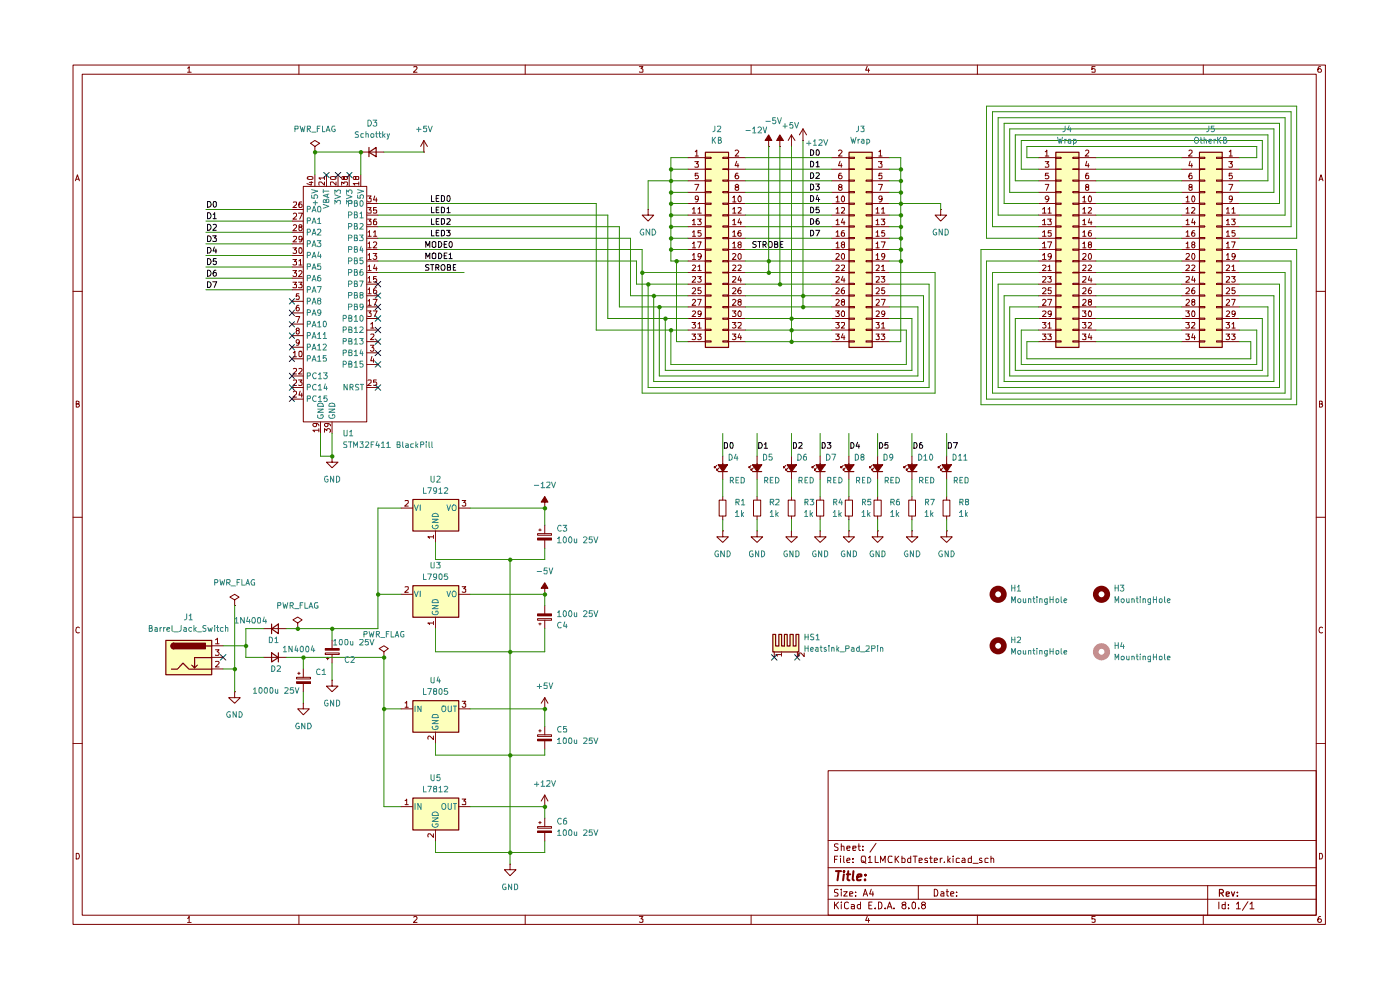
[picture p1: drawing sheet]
<svg xmlns="http://www.w3.org/2000/svg" width="297mm" height="210mm" viewBox="0 0 297 210" stroke-linecap="round" stroke-linejoin="round" font-family="sans-serif">
<g fill="none" stroke="#7b0100" stroke-width=".21">
<path d="M15.5 13.8h265.7v182.3h-265.7zM17.4 15.7h261.8v178.4h-261.8zM39.8 14.5l.3-.4v1.2M39.8 15.3h.8M63.4 13.8v1.9M87.8 14.2l.6-.1 .1 .4-.8 .8h.8M111.4 13.8v1.9M135.6 14.1h.8l-.4 .5 .4 .1v.5h-.8M159.3 13.8v1.9M184 14.1l-.4 .8h.9M184.2 14.6v.7M207.3 13.8v1.9"/>
<path d="M232.3 14.1h-.7v.6l.2-.1 .5 .1-.1 .6-.6-.1M255.3 13.8v1.9M280.2 14.1l-.5 .1a.94 .94 0 0 0 0 1.1h.5l.1-.1v-.4l-.2-.2h-.3l-.2 .2M16 38.4l.4-1.3 .4 1.3M16.2 38h.6M279.8 38.4l.4-1.3 .5 1.3M279.9 38h.6M15.5 61.8h1.9M279.2 61.8h2M16.2 85.7l.6-.1v-.4l-.6-.1v1.3h.4l.2-.5-.3-.2M279.9 85.7l.6-.1v-.4l-.6-.1v1.3l.6-.1 .1-.4-.3-.2M15.5 109.7h1.9"/>
<path d="M279.2 109.7h2M16.8 133.2l-.2-.2a.65 .65 0 0 0-.5 .6 .65 .65 0 0 0 .5 .7l.2-.1M280.6 133.2l-.3-.2a.65 .65 0 0 0-.5 .6 .65 .65 0 0 0 .5 .7l.3-.1M15.5 157.7h1.9M279.2 157.7h2M175.7 163.5h103.5v30.6h-103.5zM175.7 178.3h103.5M177.8 179.1l-.5-.1-.3 .2v.3l.8 .5-.3 .4-.5-.1M178.5 179.6l.5-.1 .1 .9M178.5 179v1.4M179.7 179.9l.6-.1v-.3h-.6v.2v.6h.6M180.9 179.9l.7-.1-.1-.3h-.6v.8h.6"/>
<path d="M182 179.5h.5M182.2 179v1.2l.3 .2M183 179.5v.2M185.8 178.9l-1.2 1.9M16.2 181a.66 .66 0 0 1 .6 .4 .66 .66 0 0 1-.2 .8h-.4zM39.8 194.8l.3-.4v1.3M39.8 195.7h.8M63.4 194.1v2M87.8 194.6l.4-.2 .3 .4-.8 .9h.8M111.4 194.1v2M135.6 194.4h.8l-.4 .5 .4 .1v.6h-.8M159.3 194.1v2"/>
<path d="M175.7 190.8h103.5M175.7 187.9h103.5M175.7 184.1h103.5M177 191.3v1.5M177 182.3h.5M177.3 191.9l.6 .9M177.7 181.6h-.7v1.4M177.8 188.7h-.7v.6a.53 .53 0 0 1 .6 .2 .53 .53 0 0 1 0 .6h-.7M177.9 191.3l-.9 .9M178.3 181.6v.1M178.3 182v1M178.5 191.3v.2"/>
<path d="M178.5 188.6v.2M178.5 189.1v1M178.5 191.9v.9M179 189.1h.7l-.7 1h.7M179 181.6v1.2l.2 .2M179.7 182.5l.6-.1-.1-.4-.5 .1v.7v.2h.6M180 191.5l-.4-.2-.4 .4v.9l.4 .2 .4-.2M180.3 189.7l.6-.2-.1-.3h-.5v.9h.5M180.6 191.9h.4l.3 .1v.8M180.9 182.9v.1M180.9 182.1v.2M181.3 192.2l-.7 .1v.4h.7"/>
<path d="M181.5 190v.1M181.5 189.2v.1M182.5 191.9h-.4l-.2 .2v.4l.2 .3 .4-.1M182.5 191.3v1.5M182.9 181.6h.6l.1 .2v.7l-.1 .5h-.6l-.1-.2-.1-.8zM183 182.6l.7 .5M183 180.3v.1M183.1 190.1l.5-1.5 .5 1.5M183.2 189.7h.7M184 194.4l-.4 .8h.9M184.2 181.9l.4-.3v1.4M184.2 194.8v.9"/>
<path d="M184.2 183h.8M184.3 192h.5M184.8 188.6l-.3 1.1h.8M185 191.3h-.7v1.5h.7M185.2 189.1v1M185.7 192.6v.2M185.7 181.6v1.4h.6M186.3 191.3l.7 .2v1.1l-.3 .2h-.4zM186.8 183v-1.4l.5 1 .5-1v1.4M187.8 192.6v.2M188.2 192.8l.5-1.5 .5 1.5M188.4 192.4h.7"/>
<path d="M189.2 181.7l-.6-.1-.2 .6 .1 .6 .1 .2 .6-.1M189.7 192.6v.2M189.9 181.6v1.4M190.1 182.2l.6 .8M190.7 181.6l-.8 .8M191.3 181.6v1.4h.6l.1-.7-.2-.3-.5 .1M191.7 191.9h-.2l-.2-.3a.46 .46 0 0 1 .5-.3 .46 .46 0 0 1 .4 .3l-.1 .3-.6 .1a.43 .43 0 0 0-.1 .6 .43 .43 0 0 0 .6 .1 .43 .43 0 0 0 .1-.6l-.2-.2M192.8 192.6v.2M193.2 181.6v1.4h-.5l-.2-.7 .3-.3 .4 .1M193.5 191.5l.4-.2 .3 .3v.9l-.3 .3a.82 .82 0 0 1-.4-1.3zM193.7 181.6h.9M194.1 181.6v1.4"/>
<path d="M194.8 187.9v2.9M194.9 192.6v.2M195 182.5l.7-.1-.1-.3h-.6v.9h.6M195.7 191.9l-.2-.2 .2-.4 .6 .3-.1 .3h-.5l-.1 .2-.1 .4 .2 .3a.45 .45 0 0 0 .5-.2 .45 .45 0 0 0 .1-.5l-.3-.2M196.8 182.1a.36 .36 0 0 0-.6 .2l.6 .3v.4h-.6M197.2 182h.6M197.4 181.6v1.4h.4M198.2 188.6a.8 .8 0 0 1 .8 .6 .8 .8 0 0 1-.3 .9h-.5zM198.2 182.5l.7-.1-.1-.3h-.6v.9h.6M199.5 182v1M199.6 189.2l.4-.1 .2 .2v.8h-.6v-.4l.6-.2M199.9 182l-.4 .3"/>
<path d="M200.3 182.9v.1M200.7 189.1h.5M200.9 188.6v1.3l.1 .2h.2M201.1 181.6v1.4M201.2 182.5l.4 .5M201.6 182l-.5 .6M201.7 189.7l.7-.2-.2-.4h-.4l-.1 .2v.6l.1 .2h.5M202.2 181.6v.1M202.2 182v1M202.9 190v.1M202.9 189.2v.1M203.5 182.1l-.4-.1-.2 .2v.7l.6 .1"/>
<path d="M204.1 182.1l.5-.1 .1 .3v.7h-.6l-.1-.4 .7-.2M206.1 181.6v1.4h-.6l-.1-.8 .3-.2 .4 .1M206.4 183.1h1.1M207.3 194.1v2M208.3 182.1l-.4-.1-.1 .3 .1 .2 .5 .2-.1 .3h-.5M209.6 182.1l-.4-.1-.2 .2v.7l.6 .1M210.2 182.2l.2-.2 .3 .1 .1 .9M210.2 181.6v1.4M232.3 194.4h-.7v.6h.7v.6h-.7M255.3 194.1v2M256.2 187.9v6.2M258.6 191.3v1.5"/>
<path d="M259.9 191.9h-.7v.7l.3 .2 .4-.1M259.9 191.3v1.5M260.6 192.6v.2M260.6 191.9v.1M262.3 191.8l.4-.5v1.5M262.3 192.8h.8M264.7 191.3l-1.1 1.8M265.2 191.8l.4-.5v1.5M265.2 192.8h.8M279.9 181a.66 .66 0 0 1 .7 .4 .66 .66 0 0 1-.3 .8h-.4zM280.2 194.4a.72 .72 0 0 0-.6 .5 .72 .72 0 0 0 .2 .8l.4-.1a.42 .42 0 0 0 0-.6 .42 .42 0 0 0-.5 0l-.1 .2"/>
</g>
<path d="M258.7 189.4h.8v-.5l-.2-.2h-.6v1.4M259 189.4l.5 .7M260.1 189.7l.7-.2-.1-.2h-.6v.7h.6M261.2 189.2l.4 .9 .3-.9M262.5 190v.1M262.5 189.3v.1" fill="none" stroke="#7b0100" stroke-width=".25"/>
<path d="M177.3 184.8h1.1M177.9 184.8l-.2 1.9M179 185.5l-.1 1.2M179.1 184.8l-.2 .1 .1 .1 .1-.2-.1 .2M179.6 185.5h.8M180 184.8l-.2 1.7 .4 .2M181.1 184.8l-.2 1.7 .2 .2M181.8 186.1l.9-.2v-.4h-.5l-.3 .2-.1 .9h.8M183.5 186.6v.1M183.6 185.5v.2" fill="none" stroke="#7b0100" stroke-width=".42"/>
<g fill="#fdffbb">
<path d="M35.1 135.8h9.8v7.3h-9.8z"/>
<path d="M87.5 169.2h9.8v6.8h-9.8z"/>
<path d="M87.5 148.6h9.8v6.7h-9.8z"/>
<path d="M87.5 124.2h9.8v6.7h-9.8z"/>
<path d="M87.5 105.9h9.8v6.7h-9.8z"/>
<path d="M223.9 32.3h5v41.4h-5z"/>
<path d="M254.4 32.3h4.8v41.4h-4.8z"/>
<path d="M180.1 32.3h4.9v41.4h-4.9z"/>
<path d="M163.9 134.5h.6v2.5h.7v-2.5h.6v2.5h.6l-.6 1.3h-1.9z"/>
<path d="M166.4 134.5h.6v2.5h.6v-2.5h.6v2.5h.6v-2.5h.6v3.8h-3.6l.6-1.3z"/>
<path d="M149.6 32.3h4.9v41.4h-4.9z"/>
</g>
<g fill="none" stroke="#7b0100" stroke-width=".21">
<path d="M70.4 96.8v1.2h1.3l-1.3 1.2-1.1-1.2h1.1M70.4 96.8h.1M49.8 127.3l.9-.6-.9-.6-1 .6 1 .6v1.1M49.8 128.4h.1M55.9 133.3h4.8M63.2 132.2l.9-.7-.9-.6-1.1 .6 1.1 .7v1.1M63.2 133.3h.1M69 137.6h3v.3h-3zM69 138.5h3v.4h-3zM69.3 139.7h.5M69.5 139.4v.6M70.4 135.8v1.8"/>
<path d="M70.4 138.9v1.7M81.4 138.3l1-.7-1-.6-1 .6 1 .7v1.1M81.4 139.4h.1M49.8 146.7v1.3h1.2l-1.2 1.2-1.3-1.2h1.3M49.8 146.7h.1M70.4 144.3v1.2h1.3l-1.3 1.2-1.1-1.2h1.1M70.4 144.3h.1"/>
</g>
<path d="M35.2 135.8h9.7v7.3h-9.7zM36.9 136.4a.59 .59 0 0 0-.6 .6 .59 .59 0 0 0 .6 .6M57.6 133.4l1.5-1v2zM57.6 132.4v2" fill="none" stroke="#7b0100" stroke-width=".25"/>
<path d="M69 137.7h3" fill="none" stroke="#7b0100" stroke-width=".34"/>
<path d="M36.4 136.6l.5-.2v1.2a.59 .59 0 0 1-.6-.3 .59 .59 0 0 1 .1-.7z" fill="#7b0100"/>
<path d="M36.9 136.4h6.7v1.2h-6.7zM43.7 137h1.2M44.9 139.5h-3.6v2.2l-.6-.6M36.4 141.9h1.2l1.2-1.2 1.3 1.2h4.8M41.9 141.1l-.6 .6" fill="none" stroke="#7b0100" stroke-width=".25"/>
<path d="M36.9 136.4h6.7v1.2h-6.7z" fill="#7b0100"/>
<g fill="none" stroke="#7b0100" stroke-width=".21">
<path d="M66.8 31.1l1-.7-1-.6-.9 .6 .9 .7v1.2M66.8 32.3h.1M76.5 32.3h4.9M89.9 32.3h.1M89.9 29.8l-.7 1.3M89.9 29.8v2.5M89.9 29.8l.8 1.3M137.5 44.4v1.2h1.2l-1.2 1.3-1.3-1.3h1.3M137.5 44.4h.1M114 114.1h3v.5h-3zM114 113.2h3v.3h-3zM114.3 112.4h.5"/>
<path d="M114.6 112.2v.4M115.6 111.4v1.8M115.6 114.6v1.7M44.9 137h2.4M44.9 139.4h2.4M45.7 135.7l.4-.3v1.2M45.7 137.8h.8l-.4 .5 .4 .2-.1 .4h-.7M45.7 136.6h.8M55.9 139.4h4.8M114 130.2h3v.4h-3zM114 131.2h3v.4h-3zM114.3 132.3h.5"/>
<path d="M114.6 132.2v.4M115.6 124.8h-.8l.8-1.2 .6 1.2h-.6v1.3M115.6 128.4v1.8M115.6 131.6v1.7M44.9 141.9h2.4M45.7 140.4l.6-.1 .2 .2-.1 .3-.7 .7h.8M62.9 144.6h3v.3h-3zM62.9 143.7h3v.3h-3zM63.2 142.8h.5M63.4 142.6v.5M64.3 149.2v1.2h1.3l-1.3 1.2-1.1-1.2h1.1M64.3 149.2h.1"/>
<path d="M64.3 141.9v1.8M64.3 144.9v1.8M85.1 150.4h2.4M85.9 149.1h.2l.2-.3v1.2M85.9 150h.7M91.9 156.1v.8l-.8-.8-.3 .3v.4M92.4 155.3v2.4M97.3 150.4h2.4M98 148.8h.8l-.4 .5h.4v.6l-.2 .1h-.4l-.2-.1M114 156.8h3v.3h-3zM114 155.9h3v.3h-3zM114.3 155h.5"/>
<path d="M114.6 154.8v.5M115.6 150.4h.1M115.6 148l-.8 1.2M115.6 148v2.4M115.6 154.1v1.8M115.6 157.1v1.8M115.6 148l.6 1.2M85.1 171.1h2.4M85.9 169.8l.4-.3v1.2M85.9 170.7h.7M91.9 176.9v.7l-.6-.7h-.5v.6M92.4 176v2.4"/>
<path d="M97.3 171.1h2.4M98 169.5h.8l-.4 .4 .4 .2v.5h-.8M114 176.3h3v.3h-3zM114 175.3h3v.4h-3zM114.3 174.5h.5M114.6 174.2v.5M115.6 171.1h.1M115.6 168.7v2.4M115.6 173.6v1.7M115.6 176.6v1.8M115.6 168.7l-.8 1.2M115.6 168.7l.6 1.2"/>
<path d="M108.2 183.3v1.2h1.3l-1.3 1.3-1.2-1.3h1.2M108.2 183.3h.1"/>
</g>
<path d="M62.9 144.8h3M114 157h3M114 176.4h3" fill="none" stroke="#7b0100" stroke-width=".34"/>
<path d="M78.3 32.3l1.5-1v1.9zM78.3 31.3v1.9M57.6 138.5l1.5 1-1.5 .9zM59.1 138.5v1.9M87.6 148.6h9.7v6.7h-9.7zM87.6 169.3h9.7v6.8h-9.7z" fill="none" stroke="#7b0100" stroke-width=".25"/>
<g fill="none" stroke="#000" stroke-width=".21">
<path d="M44 59.8a.66 .66 0 0 1 .7 .4 .66 .66 0 0 1-.2 .8h-.5zM44 57.3a.65 .65 0 0 1 .8 .7 .65 .65 0 0 1-.8 .6zM44 54.9a.65 .65 0 0 1 .8 .6 .65 .65 0 0 1-.8 .6zM44 42.8h.5a.66 .66 0 0 1 .2 .7 .66 .66 0 0 1-.7 .4zM44 50a.66 .66 0 0 1 .7 .4 .66 .66 0 0 1-.2 .8h-.5zM44 45.1a.65 .65 0 0 1 .8 .7 .65 .65 0 0 1-.8 .6zM44 52.5h.5a.66 .66 0 0 1 .2 .8 .66 .66 0 0 1-.7 .4zM44 47.6a.65 .65 0 0 1 .8 .6 .65 .65 0 0 1-.8 .6zM45.1 59.8h.9l-.5 1.2M45.1 50h.8l-.4 .5 .4 .1v.5h-.8M45.2 45.5l.3-.4v1.3M45.2 47.7h.7v.4l-.8 .7h.8"/>
<path d="M45.2 46.4h.7M45.3 42.8h.4l.2 .1v.8l-.3 .2h-.3zM45.5 52.4l-.3 .9h.8M45.8 57.3h-.3a.93 .93 0 0 0-.2 1.2h.5l.1-.6-.6-.1-.1 .2M45.8 52.8v.9M45.9 54.9h-.6l-.1 .6h.7v.5l-.3 .1-.4-.1M90.3 52.5v-1.3l.5 1 .4-1v1.3M90.3 54.9v-1.2l.5 .8 .4-.8v1.2M91 56.2h-.7v.3l.2 .2h.3l.2 .4-.2 .2h-.5M91.4 56.1h.6M91.5 43.9v1.2h.6M91.5 46.4v1.2h.6"/>
<path d="M91.5 41.5v1.3h.6M91.5 48.8v1.2h.6M91.7 51.4l.2-.2 .6 .2v.9l-.3 .2-.5-.2zM91.7 53.8l.2-.1 .6 .1v.9l-.2 .2h-.4l-.2-.2zM91.7 56.1v1.2M92.5 56.7h.5v-.5l-.5-.1v1.2M92.5 44.5h.5M92.5 47h.5M92.5 42.1h.5M92.5 49.4h.5M92.7 56.7l.4 .6M93 51.2a.64 .64 0 0 1 .7 .7 .64 .64 0 0 1-.7 .6z"/>
<path d="M93 53.7a.66 .66 0 0 1 .7 .4 .66 .66 0 0 1-.2 .8h-.5zM93.1 43.9h-.6v1.2h.6M93.1 46.4h-.6v1.2h.6M93.1 41.5h-.6v1.3h.6M93.1 48.8h-.6v1.2h.6M93.6 56.3l.5-.2a.86 .86 0 0 1 .1 1.2h-.5l-.1-.4zM93.6 43.9l.7 .3v.7l-.2 .2h-.5zM93.6 46.4h.5l.2 .2v.7l-.2 .2-.5 .1zM93.6 41.5a.52 .52 0 0 1 .7 .3v.6a.52 .52 0 0 1-.7 .4zM93.6 48.8h.5l.2 .3v.6a.52 .52 0 0 1-.7 .3zM94.2 51.8h.5M94.2 54.3h.5"/>
<path d="M94.7 48.8h.8l-.4 .5 .3 .1v.6h-.7M94.8 51.2h-.6v1.3h.6M94.8 53.7h-.6v1.2h.6M94.8 44.3l.4-.4v1.2M94.8 46.5l.6-.1 .1 .3-.8 .9h.8M94.8 45.1h.7M94.9 56.7h.4l.3-.2-.1-.3-.6-.1v1.2h.6l.1-.5-.3-.1M95.1 41.5a.68 .68 0 0 1 .4 .6 .68 .68 0 0 1-.4 .7l-.3-.3v-.8zM95.2 54l.4-.3v1.2M95.2 54.9h.7M95.4 51.3l.3-.1 .2 .3v.7l-.2 .3a.71 .71 0 0 1-.3-1.2zM96.2 56.7h.3"/>
<path d="M96.7 56.1h-.5v1.2h.5"/>
</g>
<g fill="none" stroke="#328484" stroke-width=".21">
<path d="M88.1 149.8v1.2M89.3 149.8v1.2l-.7-1.2v1.2M91.7 152.8h1.3l-1.3 .7h1.3M91.8 154.1l-.1 .1a.64 .64 0 0 0 .6 .6 .64 .64 0 0 0 .7-.5l-.2-.3h-.3v.3M91.8 151.7l.2-.1h.6a.52 .52 0 0 1 .4 .6h-1.3zM93.9 149.8h.5a.77 .77 0 0 1-.2 1.2l-.3-.1a.87 .87 0 0 1 0-1.1zM95.1 149.8v.9a.42 .42 0 0 0 .7 .2v-1.1M96.2 149.8h.7M96.5 149.8v1.2M88.1 170.4v1.3M89.3 170.4v1.3l-.7-1.3v1.3M91.7 173.5h1.3l-1.3 .7h1.3"/>
<path d="M91.8 174.7l-.1 .2a.6 .6 0 0 0 .7 .6 .6 .6 0 0 0 .5-.8h-.4v.2M91.8 172.5a.66 .66 0 0 1 .8-.3 .66 .66 0 0 1 .4 .8h-1.3zM93.9 170.5h.5l.2 .4-.1 .6-.3 .2-.3-.1-.2-.3zM95.1 170.4v1l.2 .3 .5-.2v-1.1M96.2 170.4h.7M96.5 170.4v1.3"/>
</g>
<path d="M114 114.3h3M114 130.4h3" fill="none" stroke="#7b0100" stroke-width=".42"/>
<path d="M115.6 123.6l.6 1.2h-.6v1.3v-1.3h-.8z" fill="#7b0100"/>
<path d="M115.6 106.5h-.8l.8-1.2 .6 1.2h-.6v1.3M85.1 126.1h2.4M85.9 124.5h.6l.1 .5-.8 .6h.8M91.9 132.2h-1.1l.3 .1v.2M91.9 131.8v.7M92.4 130.9v2.4M97.3 126.1h2.4M98 124.5h.8l-.4 .4 .4 .1v.6h-.8M115.6 126.1h.1" fill="none" stroke="#7b0100" stroke-width=".21"/>
<path d="M87.6 124.2h9.7v6.7h-9.7z" fill="none" stroke="#7b0100" stroke-width=".25"/>
<path d="M87.9 125.4l.4 1.2 .4-1.2M89.2 125.4v1.2M91.7 128.4h1.3l-1.3 .7h1.3M91.8 129.7l-.1 .3 .3 .4h.6l.3-.2 .1-.3-.2-.3h-.3v.3M91.9 127.3h.9l.2 .5h-1.3zM94.8 125.4l.4 1.2 .4-1.2M96 125.6l.3-.2 .4 .2 .1 .6-.2 .4h-.5l-.2-.4z" fill="none" stroke="#328484" stroke-width=".21"/>
<path d="M115.6 105.3l.6 1.2h-.6v1.3v-1.3h-.8z" fill="#7b0100"/>
<g fill="none" stroke="#7b0100" stroke-width=".21">
<path d="M220.3 33.4h3.6M220.3 35.9h3.6M220.3 38.4h3.6M221.7 32.2h.2l.2-.4v1.3M221.7 34.3h.8l-.4 .4 .4 .3v.3l-.2 .2-.6-.1M221.7 39.1h.8l-.5 1.3M221.7 33.1h.8M222.4 36.7h-.6l-.1 .6 .2-.1h.3l.3 .2-.1 .4h-.7M223.9 38.2h1.2v.2h-1.2zM223.9 35.8h1.2v.2h-1.2zM223.9 33.4h1.2v.2h-1.2zM227.6 38.2h1.3v.2h-1.3z"/>
<path d="M227.6 35.8h1.3v.2h-1.3zM227.6 33.4h1.3v.2h-1.3zM228.9 33.4h3.6M228.9 35.9h3.6M228.9 38.4h3.6M230.3 32l.4-.2 .3 .2v.3l-.8 .8h.8M230.5 34.2l-.2 .9h.8M230.5 39.7l-.1-.1a.34 .34 0 0 1 .1-.4 .34 .34 0 0 1 .5 .1l-.1 .3-.5 .1-.1 .4a.42 .42 0 0 0 .7 .2v-.5l-.3-.1M230.9 36.7l-.4 .1-.2 .9a.42 .42 0 0 0 .7 .1l-.1-.5-.4-.1-.2 .2M230.9 34.7v.8M250.7 33.4h3.7M250.7 35.9h3.7"/>
<path d="M250.7 38.4h3.7M252.2 32l.4-.2 .3 .2v.3l-.8 .8h.8M252.5 34.2l-.3 .9h.8M252.5 39.7l-.2-.1a.34 .34 0 0 1 .1-.4 .34 .34 0 0 1 .5 .1l-.1 .3-.5 .1-.1 .4a.42 .42 0 0 0 .7 .2v-.5l-.3-.1M252.8 36.7l-.4 .1-.2 .9a.42 .42 0 0 0 .7 .1l-.1-.5-.3-.1-.3 .2M252.8 34.7v.8M254.4 38.2h1.2v.2h-1.2zM254.4 35.8h1.2v.2h-1.2zM254.4 33.4h1.2v.2h-1.2zM258.1 38.2h1.1v.2h-1.1zM258.1 35.8h1.1v.2h-1.1zM258.1 33.4h1.1v.2h-1.1z"/>
<path d="M259.2 33.4h3.7M259.2 35.9h3.7M259.2 38.4h3.7M260.7 34.3h.7l-.4 .4 .4 .3v.5l-.7-.1M260.7 39.1h.8l-.6 1.3M260.8 32.2l.3-.4v1.3M260.8 33.1h.6M261.4 36.7h-.6v.6l.4-.1 .2 .2v.4h-.6M199.6 44.4v1.2h1.2l-1.2 1.3-1.2-1.3h1.2M199.6 44.4h.1M220.3 43.2h3.6M220.3 45.6h3.6"/>
<path d="M220.3 48.1h3.6M220.3 50.5h3.6M220.3 52.9h3.6M220.3 55.4h3.6M220.3 57.8h3.6M220.3 40.8h3.6M221.1 44.4l.5-.4v1.2M221.1 46.8l.5-.3v1.2M221.1 49.3l.5-.4v1.2M221.1 51.6l.5-.3v1.3M221.1 54.1l.5-.3v1.2M221.1 56.3l.6-.1 .2 .3-.8 .9h.8"/>
<path d="M221.1 58.8l.6-.1 .2 .1-.1 .4-.7 .7h.8M221.1 45.2h.8M221.1 47.7h.8M221.1 50.1h.8M221.1 52.6h.8M221.1 55h.8M222.2 46.5h.8l-.3 .4 .3 .2v.5h-.8M222.2 51.3h.9l-.5 1.3M222.2 58.7h.8l-.3 .4 .3 .2v.5h-.8M222.3 44.4l.4-.4v1.2M222.3 56.6l.4-.4v1.2M222.3 45.2h.7"/>
<path d="M222.3 57.4h.7M222.5 42.1l-.3 .2-.4-.1-.1-.4 .3-.2h.2a.72 .72 0 0 1 .3 .7 .72 .72 0 0 1-.6 .5M223 48.9h-.6l-.1 .5h.7v.6h-.7M223 54.3v.1l-.4 .1-.2-.1-.1-.4 .3-.2 .4 .1v.8l-.2 .2-.3 .1M223.9 57.7h1.2v.2h-1.2zM223.9 55.3h1.2v.2h-1.2zM223.9 52.8h1.2v.3h-1.2zM223.9 50.4h1.2v.2h-1.2zM223.9 47.9h1.2v.3h-1.2zM223.9 45.5h1.2v.3h-1.2zM223.9 43.1h1.2v.2h-1.2zM223.9 40.6h1.2v.3h-1.2z"/>
<path d="M227.6 57.7h1.3v.2h-1.3zM227.6 55.3h1.3v.2h-1.3zM227.6 52.8h1.3v.3h-1.3zM227.6 50.4h1.3v.2h-1.3zM227.6 47.9h1.3v.3h-1.3zM227.6 45.5h1.3v.3h-1.3zM227.6 43.1h1.3v.2h-1.3zM227.6 40.6h1.3v.3h-1.3zM228.9 43.2h3.6M228.9 45.6h3.6M228.9 48.1h3.6M228.9 50.5h3.6"/>
<path d="M228.9 52.9h3.6M228.9 55.4h3.6M228.9 57.8h3.6M228.9 40.8h3.6M229.7 41.9h.2l.1-.3v1.2M229.7 44.4l.3-.4v1.2M229.7 46.8l.3-.3v1.2M229.7 49.3l.3-.4v1.2M229.7 51.6h.2l.1-.3v1.3M229.7 53.9l.2-.1h.3l.2 .1v.4l-.8 .7h.8M229.7 56.3h.7v.4l-.8 .7h.8M229.7 58.8l.6-.1 .1 .5-.8 .7h.8"/>
<path d="M229.7 42.8h.7M229.7 45.2h.7M229.7 47.7h.7M229.7 50.1h.7M229.7 52.6h.7M230.9 44.1l.4-.1 .3 .4-.8 .8h.8M230.9 56.3l.4-.1 .3 .4-.8 .8h.8M231.1 41.6a.68 .68 0 0 1 .5 .6 .68 .68 0 0 1-.5 .6l-.2-.5 .1-.6zM231.1 46.4l-.2 .8h.7M231.1 51.9l-.1-.1a.31 .31 0 0 1 .1-.4 .31 .31 0 0 1 .4 .1v.3l-.5 .1-.1 .2v.2l.2 .3 .5-.3-.1-.4h-.2M231.1 53.8a.68 .68 0 0 1 .5 .6 .68 .68 0 0 1-.5 .6l-.2-.5 .1-.6zM231.1 58.6l-.2 .8h.7"/>
<path d="M231.5 48.9l-.4 .1-.2 .9a.35 .35 0 0 0 .3 .2 .35 .35 0 0 0 .4-.2v-.3a.35 .35 0 0 0-.4-.3 .35 .35 0 0 0-.3 .3M231.5 46.9v.8M231.5 59v.9M250.7 43.2h3.7M250.7 45.6h3.7M250.7 48.1h3.7M250.7 50.5h3.7M250.7 52.9h3.7M250.7 55.4h3.7M250.7 57.8h3.7M250.7 40.8h3.7M251.6 41.9l.4-.3v1.2"/>
<path d="M251.6 44.4l.4-.4v1.2M251.6 46.8l.4-.3v1.2M251.6 49.3l.4-.4v1.2M251.6 51.6l.4-.3v1.3M251.6 53.9l.2-.1h.3l.2 .1v.4l-.8 .7h.8M251.6 56.3h.7v.4l-.8 .7h.8M251.6 58.8l.6-.1 .1 .5-.8 .7h.8M251.6 42.8h.7M251.6 45.2h.7M251.6 47.7h.7M251.6 50.1h.7M251.6 52.6h.7"/>
<path d="M252.8 44.1l.4-.1 .3 .4-.8 .8h.8M252.8 56.3l.4-.1 .3 .4-.8 .8h.8M253.1 41.6a.68 .68 0 0 1 .4 .6 .68 .68 0 0 1-.4 .6l-.3-.5 .1-.6zM253.1 46.4l-.3 .8h.8M253.1 51.9l-.2-.1a.31 .31 0 0 1 .1-.4 .31 .31 0 0 1 .4 .1v.3l-.5 .1-.1 .2v.2l.3 .3 .4-.3-.1-.4h-.2M253.1 53.8a.68 .68 0 0 1 .4 .6 .68 .68 0 0 1-.4 .6l-.3-.5 .1-.6zM253.1 58.6l-.3 .8h.8M253.4 48.9l-.4 .1-.2 .9a.35 .35 0 0 0 .4 .2 .35 .35 0 0 0 .3-.2v-.3a.35 .35 0 0 0-.3-.3 .35 .35 0 0 0-.4 .3M253.4 46.9v.8M253.4 59v.9M254.4 57.7h1.2v.2h-1.2zM254.4 55.3h1.2v.2h-1.2z"/>
<path d="M254.4 52.8h1.2v.3h-1.2zM254.4 50.4h1.2v.2h-1.2zM254.4 47.9h1.2v.3h-1.2zM254.4 45.5h1.2v.3h-1.2zM254.4 43.1h1.2v.2h-1.2zM254.4 40.6h1.2v.3h-1.2zM258.1 57.7h1.1v.2h-1.1zM258.1 55.3h1.1v.2h-1.1zM258.1 52.8h1.1v.3h-1.1zM258.1 50.4h1.1v.2h-1.1zM258.1 47.9h1.1v.3h-1.1zM258.1 45.5h1.1v.3h-1.1z"/>
<path d="M258.1 43.1h1.1v.2h-1.1zM258.1 40.6h1.1v.3h-1.1zM259.2 43.2h3.7M259.2 45.6h3.7M259.2 48.1h3.7M259.2 50.5h3.7M259.2 52.9h3.7M259.2 55.4h3.7M259.2 57.8h3.7M259.2 40.8h3.7M260.2 44.4l.3-.4v1.2M260.2 46.8l.3-.3v1.2"/>
<path d="M260.2 49.3l.3-.4v1.2M260.2 51.6l.3-.3v1.3M260.2 54.1l.3-.3v1.2M260.2 56.3l.4-.1 .3 .4-.8 .8h.8M260.2 58.8l.6-.1 .1 .3-.8 .9h.8M260.2 45.2h.7M260.2 47.7h.7M260.2 50.1h.7M260.2 52.6h.7M260.2 55h.7M261.3 46.5h.7l-.4 .4 .4 .3v.4h-.7M261.3 51.3h.7l-.5 1.3"/>
<path d="M261.3 58.7h.7l-.4 .4 .4 .2v.5h-.7M261.4 44.4l.3-.4v1.2M261.4 56.6l.3-.4v1.2M261.4 45.2h.6M261.4 57.4h.6M261.4 42.1l-.2 .2-.4-.1v-.5l.4-.1a.72 .72 0 0 1 .2 .7 .72 .72 0 0 1-.5 .5M262 48.9h-.6v.5h.4l.2 .2v.4h-.6M262 54.3l-.2 .2-.4-.1v-.5l.4-.1a.72 .72 0 0 1 .2 .7 .72 .72 0 0 1-.6 .5M220.3 60.3h3.6M220.3 62.7h3.6M220.3 65.1h3.6M220.3 67.6h3.6"/>
<path d="M220.3 70h3.6M220.3 72.5h3.6M221.1 61.2l.6-.2 .2 .3-.1 .3-.7 .7h.8M221.1 63.7l.6-.2 .2 .3-.8 1h.8M221.1 66h.6l.2 .2-.8 .9h.8M221.1 68.4h.8l-.4 .4 .4 .3-.1 .4h-.7M221.1 70.9h.8l-.4 .4 .4 .2-.1 .5h-.7M222.2 63.5h.9l-.5 1.3M222.2 70.9h.8l-.3 .4 .3 .1v.6h-.8M222.3 68.7l.4-.3v1.2M222.3 69.6h.7M223 61h-.6l-.1 .6h.7v.5l-.2 .2h-.3l-.2-.2"/>
<path d="M223 66.5v.1a.42 .42 0 0 1-.5 0 .42 .42 0 0 1-.1-.6h.6v.9l-.2 .2h-.3M223.9 72.3h1.2v.3h-1.2zM223.9 69.8h1.2v.3h-1.2zM223.9 67.5h1.2v.2h-1.2zM223.9 65h1.2v.3h-1.2zM223.9 62.6h1.2v.2h-1.2zM223.9 60.1h1.2v.3h-1.2zM227.6 72.3h1.3v.3h-1.3zM227.6 69.8h1.3v.3h-1.3zM227.6 67.5h1.3v.2h-1.3zM227.6 65h1.3v.3h-1.3zM227.6 62.6h1.3v.2h-1.3z"/>
<path d="M227.6 60.1h1.3v.3h-1.3zM228.9 60.3h3.6M228.9 62.7h3.6M228.9 65.1h3.6M228.9 67.6h3.6M228.9 70h3.6M228.9 72.5h3.6M229.6 66h.8l-.4 .4 .4 .1v.6h-.8M229.6 68.4h.8l-.4 .4 .4 .2v.5h-.8M229.6 70.9h.8l-.4 .4 .4 .1v.6h-.8M229.7 61.2l.2-.2h.3l.2 .2v.4l-.8 .7h.8M229.7 63.7l.2-.2h.3l.2 .2v.3l-.8 .8h.8"/>
<path d="M230.9 68.5l.6-.1 .1 .3-.8 .9h.8M231 66h.3a.86 .86 0 0 1 .1 1.1h-.4zM231.1 64h-.1a.31 .31 0 0 1 .1-.4 .31 .31 0 0 1 .4 .1v.3h-.4l-.2 .3v.2l.2 .3 .5-.3v-.2l-.3-.3M231.1 70.8l-.2 .8h.7M231.5 61a.72 .72 0 0 0-.6 .6 .72 .72 0 0 0 .2 .7l.4-.1 .1-.4a.35 .35 0 0 0-.4-.3 .35 .35 0 0 0-.3 .3M231.5 71.2v.8M250.7 60.3h3.7M250.7 62.7h3.7M250.7 65.1h3.7M250.7 67.6h3.7M250.7 70h3.7M250.7 72.5h3.7"/>
<path d="M251.5 66h.8l-.3 .4 .3 .1v.6h-.8M251.5 68.4h.8l-.3 .4 .3 .2v.5h-.8M251.5 70.9h.8l-.3 .4 .3 .1v.6h-.8M251.6 61.2l.2-.2h.3l.2 .2v.4l-.8 .7h.8M251.6 63.7l.2-.2h.3l.2 .2v.3l-.8 .8h.8M252.8 68.5l.6-.1 .1 .3-.8 .9h.8M252.9 66h.3a.86 .86 0 0 1 .1 1.1h-.4zM253.1 64h-.2a.31 .31 0 0 1 .1-.4 .31 .31 0 0 1 .4 .1v.3h-.3l-.3 .3v.2l.3 .3 .4-.3v-.2l-.3-.3M253.1 70.8l-.3 .8h.8M253.4 61a.72 .72 0 0 0-.6 .6 .72 .72 0 0 0 .3 .7l.3-.1 .1-.4a.35 .35 0 0 0-.3-.3 .35 .35 0 0 0-.4 .3M253.4 71.2v.8M254.4 72.3h1.2v.3h-1.2z"/>
<path d="M254.4 69.8h1.2v.3h-1.2zM254.4 67.5h1.2v.2h-1.2zM254.4 65h1.2v.3h-1.2zM254.4 62.6h1.2v.2h-1.2zM254.4 60.1h1.2v.3h-1.2zM258.1 72.3h1.1v.3h-1.1zM258.1 69.8h1.1v.3h-1.1zM258.1 67.5h1.1v.2h-1.1zM258.1 65h1.1v.3h-1.1zM258.1 62.6h1.1v.2h-1.1zM258.1 60.1h1.1v.3h-1.1zM259.2 60.3h3.7"/>
<path d="M259.2 62.7h3.7M259.2 65.1h3.7M259.2 67.6h3.7M259.2 70h3.7M259.2 72.5h3.7M260.1 68.4h.8l-.5 .4 .4 .1v.6h-.7M260.1 70.9h.8l-.5 .4 .4 .1v.6h-.7M260.2 61.2l.4-.2 .3 .5-.8 .8h.8M260.2 63.7l.4-.2 .3 .3-.8 1h.8M260.2 66h.4l.3 .3-.8 .8h.8M261.3 63.5h.7l-.5 1.3M261.3 70.9h.7l-.4 .4 .4 .1v.6h-.7"/>
<path d="M261.4 68.7l.3-.3v1.2M261.4 69.6h.6M262 61h-.6v.6h.6v.5l-.2 .2-.4-.2M262 66.5l-.2 .2-.4-.1v-.6h.4l.2 .2-.1 .9h-.5M200.8 98.3v1.7M85.1 107.8h2.4M85.9 106.3l.6-.1 .1 .5-.8 .7h.8M91.9 113.9h-1.1l.3 .3M91.9 113.5v.7M92.4 112.6v2.5M97.3 107.8h2.4M98 106.2h.8l-.4 .4 .4 .2v.5h-.8"/>
<path d="M115.6 107.8h.1M200.1 106.1h1.4v3.4h-1.4zM200.8 112.6v1.3h1.2l-1.2 1.2-1.2-1.2h1.2M200.8 112.6h.1M200.8 105.3v.8M200.8 109.5v.7"/>
</g>
<path d="M224 32.3h4.9v41.4h-4.9zM254.5 32.3h4.8v41.4h-4.8zM199.9 98.6h1.9l-.9 1.4zM87.6 106h9.7v6.6h-9.7zM199.9 100h1.9" fill="none" stroke="#7b0100" stroke-width=".25"/>
<path d="M87.9 107.1l.4 1.2 .4-1.2M89.2 107.1v1.2M91.7 110.1h1.3l-1.3 .7h1.3M91.8 111.4l-.1 .2a.6 .6 0 0 0 .7 .6 .6 .6 0 0 0 .5-.8h-.4v.2M91.8 109.1a.66 .66 0 0 1 .7-.2 .66 .66 0 0 1 .5 .7h-1.3zM94.8 107.1l.4 1.2 .4-1.2M96 107.3l.3-.2 .3 .1a.87 .87 0 0 1 0 1.1h-.5l-.2-.4z" fill="none" stroke="#328484" stroke-width=".21"/>
<g fill="none" stroke="#7b0100" stroke-width="1.2">
<circle cx="211.7" cy="126.1" r="1.23"/>
<circle cx="211.7" cy="137" r="1.23"/>
<circle cx="233.7" cy="126.1" r="1.23"/>
</g>
<path d="M201.2 93.9h.5l.1 .2v.7l-.1 .3h-.5zM202.3 93.9h.8l-.5 1.2" fill="none" stroke="#000" stroke-width=".21"/>
<path d="M199.9 98.6h1.9l-.9 1.4z" fill="#7b0100"/>
<g fill="none" stroke="#7b0100" stroke-width=".21">
<path d="M176.4 33.4h3.7M176.4 35.9h3.7M176.4 38.4h3.7M177.9 32l.2-.2h.3l.2 .3-.7 1h.7M178.1 39.7l-.2-.3 .2-.3h.3l.2 .4-.7 .4 .1 .4 .1 .1 .5-.1v-.2v-.2l-.2-.2M178.2 34.2l-.3 .9h.7M178.5 36.7l-.4 .1-.2 .9 .2 .2 .5-.1v-.4l-.2-.2h-.3l-.2 .2M178.5 34.7v.8M180.1 38.2h1.2v.2h-1.2zM180.1 35.8h1.2v.2h-1.2zM180.1 33.4h1.2v.2h-1.2zM183.7 38.2h1.3v.2h-1.3z"/>
<path d="M183.7 35.8h1.3v.2h-1.3zM183.7 33.4h1.3v.2h-1.3zM185 33.4h3.6M185 35.9h3.6M185 38.4h3.6M186.3 34.3h.8l-.3 .4 .3 .2v.5h-.8M186.3 39.1h.9l-.5 1.3M186.4 32.2l.4-.4v1.3M186.4 33.1h.7M187.1 36.7h-.6l-.1 .6 .2-.1h.3l.2 .1v.5h-.7M176.4 43.2h3.7M176.4 45.6h3.7"/>
<path d="M176.4 48.1h3.7M176.4 50.5h3.7M176.4 52.9h3.7M176.4 55.4h3.7M176.4 57.8h3.7M176.4 40.8h3.7M177.4 41.9l.3-.3v1.2M177.4 44.4l.3-.4v1.2M177.4 46.8l.3-.3v1.2M177.4 49.3l.3-.4v1.2M177.4 51.6l.3-.3v1.3M177.4 53.9l.4-.1 .3 .3-.8 .9h.8"/>
<path d="M177.4 56.3l.4-.1 .3 .4-.8 .8h.8M177.4 58.8l.5-.1 .2 .3-.8 .9h.8M177.4 42.8h.7M177.4 45.2h.7M177.4 47.7h.7M177.4 50.1h.7M177.4 52.6h.7M178.5 44.1h.7v.4l-.7 .7h.7M178.5 56.3h.7v.4l-.7 .7h.7M178.6 41.7l.3-.1 .3 .2v.8l-.3 .2a.71 .71 0 0 1-.3-1.1zM178.6 53.8h.3l.3 .2v.8l-.3 .2a.71 .71 0 0 1-.3-1.2zM178.7 51.9l-.2-.3 .2-.3h.3l.2 .4-.7 .4v.2l.2 .3 .5-.2v-.4l-.2-.1"/>
<path d="M178.8 46.4l-.3 .8h.7M178.8 58.6l-.3 .8h.7M179.1 48.9l-.5 .1-.1 .9 .2 .2 .5-.1v-.6h-.5l-.2 .2M179.1 46.9v.8M179.1 59v.9M180.1 57.7h1.2v.2h-1.2zM180.1 55.3h1.2v.2h-1.2zM180.1 52.8h1.2v.3h-1.2zM180.1 50.4h1.2v.2h-1.2zM180.1 47.9h1.2v.3h-1.2zM180.1 45.5h1.2v.3h-1.2zM180.1 43.1h1.2v.2h-1.2z"/>
<path d="M180.1 40.6h1.2v.3h-1.2zM183.7 57.7h1.3v.2h-1.3zM183.7 55.3h1.3v.2h-1.3zM183.7 52.8h1.3v.3h-1.3zM183.7 50.4h1.3v.2h-1.3zM183.7 47.9h1.3v.3h-1.3zM183.7 45.5h1.3v.3h-1.3zM183.7 43.1h1.3v.2h-1.3zM183.7 40.6h1.3v.3h-1.3zM185 43.2h3.6M185 45.6h3.6M185 48.1h3.6"/>
<path d="M185 50.5h3.6M185 52.9h3.6M185 55.4h3.6M185 57.8h3.6M185 40.8h3.6M185.8 44.4l.4-.4v1.2M185.8 46.8l.4-.3v1.2M185.8 49.3l.4-.4v1.2M185.8 51.6h.2l.2-.3v1.3M185.8 54.1h.2l.2-.3v1.2M185.8 56.3h.7v.4l-.7 .7h.7M185.8 58.8h.7v.4l-.7 .7h.7"/>
<path d="M185.8 45.2h.7M185.8 47.7h.7M185.8 50.1h.7M185.8 52.6h.7M185.8 55h.7M186.9 46.5h.8l-.4 .4 .4 .3-.1 .5-.7-.1M186.9 51.3h.9l-.5 1.3M186.9 58.7h.8l-.4 .4 .3 .1v.6h-.7M187 44.4l.4-.4v1.2M187 56.6l.4-.4v1.2M187 45.2h.7M187 57.4h.7"/>
<path d="M187.1 42.1l-.2 .2-.4-.1v-.5l.4-.1 .2 .1v.8l-.2 .3h-.4M187.6 48.9h-.5l-.1 .5h.6v.6h-.6M187.7 54.3a.35 .35 0 0 1-.3 .2 .35 .35 0 0 1-.4-.2l.1-.5h.3a.72 .72 0 0 1 .3 .7 .72 .72 0 0 1-.6 .5M176.4 60.3h3.7M176.4 62.7h3.7M176.4 65.1h3.7M176.4 67.6h3.7M176.4 70h3.7M176.4 72.5h3.7M177.3 66h.8l-.5 .4 .5 .2v.4l-.2 .1h-.6M177.3 68.4h.8l-.5 .4 .5 .3-.1 .4h-.7M177.3 70.9h.8l-.5 .4 .5 .2-.1 .5h-.7"/>
<path d="M177.4 61.2l.4-.2 .3 .5-.8 .8h.8M177.4 63.7l.4-.2 .3 .3-.8 1h.8M178.5 68.5h.7v.4l-.7 .7h.7M178.6 66h.3l.3 .2v.8l-.2 .1h-.4a.78 .78 0 0 1 0-1.1zM178.7 64l-.2-.2 .2-.3h.3l.2 .4-.5 .1-.2 .3v.2l.2 .3 .5-.2v-.4l-.2-.2M178.8 70.8l-.3 .8h.7M179.1 61a.72 .72 0 0 0-.6 .6 .72 .72 0 0 0 .2 .7l.5-.2v-.5l-.5-.1-.2 .3M179.1 71.2v.8M180.1 72.3h1.2v.3h-1.2zM180.1 69.8h1.2v.3h-1.2zM180.1 67.5h1.2v.2h-1.2zM180.1 65h1.2v.3h-1.2z"/>
<path d="M180.1 62.6h1.2v.2h-1.2zM180.1 60.1h1.2v.3h-1.2zM183.7 72.3h1.3v.3h-1.3zM183.7 69.8h1.3v.3h-1.3zM183.7 67.5h1.3v.2h-1.3zM183.7 65h1.3v.3h-1.3zM183.7 62.6h1.3v.2h-1.3zM183.7 60.1h1.3v.3h-1.3zM185 60.3h3.6M185 62.7h3.6M185 65.1h3.6M185 67.6h3.6"/>
<path d="M185 70h3.6M185 72.5h3.6M185.8 61.2l.2-.2h.3l.2 .2v.4l-.7 .7h.7M185.8 63.7l.2-.2h.3l.2 .2v.3l-.7 .8h.7M185.8 66h.7v.5l-.7 .6h.7M185.8 68.4h.7l-.3 .4 .3 .2v.5h-.7M185.8 70.9h.7l-.3 .4 .3 .1v.6h-.7M186.9 63.5h.9l-.5 1.3M186.9 70.9h.8l-.4 .4 .3 .1v.6h-.7M187 68.7l.4-.3v1.2M187 69.6h.7M187.6 61h-.5l-.1 .6h.6v.6l-.4 .1-.2-.2"/>
<path d="M187.7 66.5a.35 .35 0 0 1-.3 .2 .35 .35 0 0 1-.4-.2v-.3a.35 .35 0 0 1 .4-.3 .35 .35 0 0 1 .3 .3l-.2 .9h-.4M174 98.3v1.7M199.6 98.7l-.6 .5v-.2v.2h.3M200.1 99.2l-.5 .5v-.2v.2h.2M200.8 96.8v1.7M200.8 100v1.7"/>
</g>
<path d="M180.1 32.3h4.9v41.4h-4.9zM173.1 98.6h1.9l-1 1.4zM173.1 100h1.9" fill="none" stroke="#7b0100" stroke-width=".25"/>
<path d="M168.3 93.9a.66 .66 0 0 1 .7 .4 .66 .66 0 0 1-.3 .8h-.4zM169.4 94l.6-.1 .2 .2-.8 1h.8" fill="none" stroke="#000" stroke-width=".21"/>
<path d="M173.1 98.6h1.9l-1 1.4z" fill="#7b0100"/>
<path d="M167.9 98.3v1.7M172.8 98.7l-.5 .5v-.2v.2h.2M173.2 99.2l-.4 .5v-.2v.2h.3M174 96.8v1.7M174 100v1.7" fill="none" stroke="#7b0100" stroke-width=".21"/>
<path d="M167 98.6h1.9l-1 1.4zM167 100h1.9" fill="none" stroke="#7b0100" stroke-width=".25"/>
<path d="M167 98.6h1.9l-1 1.4z" fill="#7b0100"/>
<path d="M160.6 98.3v1.7M166.7 98.7l-.5 .5v-.2v.2h.3M167.2 99.2l-.5 .5v-.2v.2h.3M167.9 96.8v1.7M167.9 100v1.7" fill="none" stroke="#7b0100" stroke-width=".21"/>
<path d="M153.7 93.9h.5l.1 .2v.7l-.1 .3h-.5zM154.9 94h.5l.1 .7-.1 .4-.5-.1zM160.9 93.9h.6l.1 .2 .1 .5-.2 .5h-.6zM162.1 94.2l.4-.3v1.2M162.1 95.1h.7" fill="none" stroke="#000" stroke-width=".21"/>
<path d="M159.6 98.6h2l-.9 1.4zM159.6 100h2" fill="none" stroke="#7b0100" stroke-width=".25"/>
<path d="M159.6 98.6h2l-.9 1.4z" fill="#7b0100"/>
<path d="M153.3 98.3v1.7M159.3 98.7l-.4 .5v-.2v.2h.3M159.8 99.2l-.5 .5v-.2v.2h.3M160.6 96.8v1.7M160.6 100v1.7" fill="none" stroke="#7b0100" stroke-width=".21"/>
<path d="M152.4 98.6h1.9l-.9 1.4zM152.4 100h1.9" fill="none" stroke="#7b0100" stroke-width=".25"/>
<path d="M152.4 98.6h1.9l-.9 1.4z" fill="#7b0100"/>
<path d="M152.1 98.7l-.5 .5v-.2v.2h.2M152.6 99.2l-.5 .5v-.2v.2h.2M153.3 96.8v1.7M153.3 100v1.7M180.1 98.3v1.7" fill="none" stroke="#7b0100" stroke-width=".21"/>
<path d="M174.4 93.9a.66 .66 0 0 1 .7 .4 .66 .66 0 0 1-.3 .8h-.4zM175.5 93.9h.8l-.5 .4 .5 .3-.1 .4h-.7M180.5 93.9a.66 .66 0 0 1 .7 .4 .66 .66 0 0 1-.3 .8h-.4zM181.9 93.8l-.3 .9h.8M182.2 94.3v.8" fill="none" stroke="#000" stroke-width=".21"/>
<path d="M179.2 98.6h1.9l-1 1.4zM179.2 100h1.9" fill="none" stroke="#7b0100" stroke-width=".25"/>
<path d="M179.2 98.6h1.9l-1 1.4z" fill="#7b0100"/>
<g fill="none" stroke="#7b0100" stroke-width=".21">
<path d="M178.9 98.7l-.5 .5v-.2v.2h.2M179.3 99.2l-.4 .5v-.2v.2h.3M180.1 96.8v1.7M180.1 100v1.7M193.5 98.3v1.7M152.6 106.1h1.4v3.4h-1.4zM153.3 112.6v1.3h1.2l-1.2 1.2-1.2-1.2h1.2M153.3 112.6h.1M153.3 105.3v.8M153.3 109.5v.7M159.8 106.1h1.6v3.4h-1.6zM160.6 112.6v1.3h1.2l-1.2 1.2-1.3-1.2h1.3"/>
<path d="M160.6 112.6h.1M160.6 105.3v.8M160.6 109.5v.7M167.2 106.1h1.5v3.4h-1.5zM167.9 112.6v1.3h1.3l-1.3 1.2-1.2-1.2h1.2M167.9 112.6h.1M167.9 105.3v.8M167.9 109.5v.7M173.2 106.1h1.5v3.4h-1.5zM174 112.6v1.3h1.3l-1.3 1.2-1.2-1.2h1.2M174 112.6h.1M174 105.3v.8"/>
<path d="M174 109.5v.7M179.3 106.1h1.5v3.4h-1.5zM180.1 112.6v1.3h1.2l-1.2 1.2-1.2-1.2h1.2M180.1 112.6h.1M180.1 105.3v.8M180.1 109.5v.7M186.2 112.6v1.3h1.2l-1.2 1.2-1.2-1.2h1.2M186.2 112.6h.1M164.3 138.3v1.1M165.8 138.9h-1.2l.3 .3M165.8 138.5v.7M169.2 138.3v1.1"/>
<path d="M170.6 138.5v.8l-.7-.8h-.4v.7"/>
</g>
<path d="M192.6 98.6h1.9l-1 1.4zM192.6 100h1.9M164 134.6h.5v2.4h.7v-2.4h.6v2.4h.6v-2.4h.6v2.4h.6v-2.4h.7v2.4h.6v-2.4h.6v3.7h-5.5z" fill="none" stroke="#7b0100" stroke-width=".25"/>
<path d="M186.6 93.9a.66 .66 0 0 1 .7 .4 .66 .66 0 0 1-.3 .8h-.4zM188.4 93.9h-.6l-.1 .6 .2-.2h.3l.2 .2v.5h-.7M193.9 93.9a.66 .66 0 0 1 .6 .4 .66 .66 0 0 1-.2 .8h-.4zM195.6 93.9h-.4l-.1 .2v.9h.6v-.4l-.2-.3h-.3l-.1 .3" fill="none" stroke="#000" stroke-width=".21"/>
<path d="M192.6 98.6h1.9l-1 1.4z" fill="#7b0100"/>
<path d="M186.2 98.3v1.7M192.3 98.7l-.5 .5v-.2v.2h.2M192.8 99.2l-.5 .5v-.2v.2h.2M193.5 96.8v1.7M193.5 100v1.7" fill="none" stroke="#7b0100" stroke-width=".21"/>
<path d="M185.2 98.6h2l-1 1.4zM185.2 100h2" fill="none" stroke="#7b0100" stroke-width=".25"/>
<path d="M185.2 98.6h2l-1 1.4z" fill="#7b0100"/>
<g fill="none" stroke="#7b0100" stroke-width=".21">
<path d="M146 33.4h3.6M146 35.9h3.6M146 38.4h3.6M147.4 34.3h.8l-.5 .4 .5 .3-.1 .5-.7-.1M147.4 39.1h.8l-.5 1.3M147.5 32.2l.3-.4v1.3M147.5 33.1h.7M148.1 36.7h-.6v.6l.4-.1 .3 .2-.1 .4h-.6M149.6 38.2h1.3v.2h-1.3zM149.6 35.8h1.3v.2h-1.3zM149.6 33.4h1.3v.2h-1.3zM153.3 38.2h1.2v.2h-1.2z"/>
<path d="M153.3 35.8h1.2v.2h-1.2zM153.3 33.4h1.2v.2h-1.2zM154.5 33.4h3.7M154.5 35.9h3.7M154.5 38.4h3.7M156 32l.1-.2h.4l.2 .3-.7 1h.7M156.2 39.7l-.2-.3 .2-.3h.3l.2 .4-.7 .4v.4l.2 .1 .4-.1 .1-.2v-.2l-.2-.2M156.3 34.2l-.3 .9h.7M156.5 36.7l-.4 .1-.1 .9 .2 .2 .4-.1 .1-.4-.2-.2h-.3l-.2 .2M156.5 34.7v.8M163.1 29.8h-.8l.8-1.2 .6 1.2h-.6v1.3M146 43.2h3.6"/>
<path d="M146 45.6h3.6M146 48.1h3.6M146 50.5h3.6M146 52.9h3.6M146 55.4h3.6M146 57.8h3.6M146 40.8h3.6M146.9 44.4l.3-.4v1.2M146.9 46.8l.3-.3v1.2M146.9 49.3l.3-.4v1.2M146.9 51.6l.3-.3v1.3M146.9 54.1l.3-.3v1.2"/>
<path d="M146.9 56.3l.4-.1 .3 .4-.8 .8h.8M146.9 58.8l.6-.1 .1 .3-.8 .9h.8M146.9 45.2h.7M146.9 47.7h.7M146.9 50.1h.7M146.9 52.6h.7M146.9 55h.7M148 46.5h.8l-.5 .4 .5 .3-.1 .4h-.7M148 51.3h.8l-.6 1.3M148 58.7h.8l-.5 .4 .5 .2-.1 .5h-.7M148.1 44.4l.3-.4v1.2M148.1 56.6l.3-.4v1.2"/>
<path d="M148.1 45.2h.7M148.1 57.4h.7M148.2 42.1l-.3 .2-.4-.1v-.5l.4-.1a.72 .72 0 0 1 .2 .7 .72 .72 0 0 1-.5 .5M148.7 48.9h-.6v.5h.4l.3 .2-.1 .4h-.6M148.8 54.3l-.3 .2-.4-.1v-.5l.4-.1a.72 .72 0 0 1 .2 .7 .72 .72 0 0 1-.5 .5M149.6 57.7h1.3v.2h-1.3zM149.6 55.3h1.3v.2h-1.3zM149.6 52.8h1.3v.3h-1.3zM149.6 50.4h1.3v.2h-1.3zM149.6 47.9h1.3v.3h-1.3zM149.6 45.5h1.3v.3h-1.3zM149.6 43.1h1.3v.2h-1.3z"/>
<path d="M149.6 40.6h1.3v.3h-1.3zM153.3 57.7h1.2v.2h-1.2zM153.3 55.3h1.2v.2h-1.2zM153.3 52.8h1.2v.3h-1.2zM153.3 50.4h1.2v.2h-1.2zM153.3 47.9h1.2v.3h-1.2zM153.3 45.5h1.2v.3h-1.2zM153.3 43.1h1.2v.2h-1.2zM153.3 40.6h1.2v.3h-1.2zM154.5 43.2h3.7M154.5 45.6h3.7M154.5 48.1h3.7"/>
<path d="M154.5 50.5h3.7M154.5 52.9h3.7M154.5 55.4h3.7M154.5 57.8h3.7M154.5 40.8h3.7M155.4 41.9l.4-.3v1.2M155.4 44.4l.4-.4v1.2M155.4 46.8l.4-.3v1.2M155.4 49.3l.4-.4v1.2M155.4 51.6l.4-.3v1.3M155.4 53.9l.5-.1 .2 .3-.7 .9h.7M155.4 56.3l.5-.1 .2 .4-.7 .8h.7"/>
<path d="M155.4 58.8l.6-.1 .1 .3-.7 .9h.7M155.4 42.8h.7M155.4 45.2h.7M155.4 47.7h.7M155.4 50.1h.7M155.4 52.6h.7M156.5 44.1h.7v.4l-.7 .7h.7M156.5 56.3h.7v.4l-.7 .7h.7M156.7 41.7l.3-.1 .2 .2v.8l-.2 .2a.71 .71 0 0 1-.3-1.1zM156.7 53.8h.3l.2 .2v.8l-.2 .2a.71 .71 0 0 1-.3-1.2zM156.8 51.9l-.3-.3 .3-.3h.3l.1 .4-.7 .4v.2l.3 .3 .4-.2v-.4l-.1-.1M156.9 46.4l-.4 .8h.8"/>
<path d="M156.9 58.6l-.4 .8h.8M157.1 48.9l-.4 .1-.2 .9 .3 .2 .4-.1v-.6h-.4l-.3 .2M157.1 46.9v.8M157.1 59v.9M146 60.3h3.6M146 62.7h3.6M146 65.1h3.6M146 67.6h3.6M146 70h3.6M146 72.5h3.6M146.8 68.4h.8l-.5 .4 .5 .3-.1 .4h-.7M146.8 70.9h.8l-.5 .4 .5 .2-.1 .5h-.7"/>
<path d="M146.9 61.2l.4-.2 .3 .5-.8 .8h.8M146.9 63.7l.4-.2 .3 .3-.8 1h.8M146.9 66h.4l.3 .3-.8 .8h.8M148 63.5h.8l-.6 1.3M148 70.9h.8l-.5 .4 .4 .1v.6h-.7M148.1 68.7l.3-.3v1.2M148.1 69.6h.7M148.7 61h-.6v.6h.6l.1 .5-.3 .2-.4-.2M148.8 66.5l-.3 .2-.4-.1v-.6h.4l.3 .2-.2 .9h-.4M149.6 72.3h1.3v.3h-1.3zM149.6 69.8h1.3v.3h-1.3zM149.6 67.5h1.3v.2h-1.3z"/>
<path d="M149.6 65h1.3v.3h-1.3zM149.6 62.6h1.3v.2h-1.3zM149.6 60.1h1.3v.3h-1.3zM153.3 72.3h1.2v.3h-1.2zM153.3 69.8h1.2v.3h-1.2zM153.3 67.5h1.2v.2h-1.2zM153.3 65h1.2v.3h-1.2zM153.3 62.6h1.2v.2h-1.2zM153.3 60.1h1.2v.3h-1.2zM154.5 60.3h3.7M154.5 62.7h3.7M154.5 65.1h3.7"/>
<path d="M154.5 67.6h3.7M154.5 70h3.7M154.5 72.5h3.7M155.4 66h.7l-.4 .4 .4 .2v.4l-.1 .1h-.6M155.4 68.4h.7l-.4 .4 .4 .3-.1 .4h-.6M155.4 70.9h.7l-.4 .4 .4 .2-.1 .5h-.6M155.4 61.2l.5-.2 .2 .5-.7 .8h.7M155.4 63.7l.5-.2 .2 .3-.7 1h.7M156.5 68.5h.7v.4l-.7 .7h.7M156.7 66h.3l.2 .2v.8l-.1 .1h-.4a.78 .78 0 0 1 0-1.1zM156.8 64l-.3-.2 .3-.3h.3l.1 .4-.4 .1-.3 .3v.2l.3 .3 .4-.2v-.4l-.1-.2M156.9 70.8l-.4 .8h.8"/>
<path d="M157.1 61a.72 .72 0 0 0-.5 .6 .72 .72 0 0 0 .2 .7l.4-.2v-.5l-.4-.1-.3 .3M157.1 71.2v.8M185 98.7l-.5 .5v-.2v.2h.2M185.4 99.2l-.4 .5v-.2v.2h.2M186.2 96.8v1.7M186.2 100v1.7M185.4 106.1h1.5v3.4h-1.5zM186.2 105.3v.8M186.2 109.5v.7M192.8 106.1h1.4v3.4h-1.4zM193.5 112.6v1.3h1.2l-1.2 1.2-1.2-1.2h1.2M193.5 112.6h.1"/>
<path d="M193.5 105.3v.8M193.5 109.5v.7"/>
</g>
<g fill="none" stroke="#000" stroke-width=".21">
<path d="M172 39a.64 .64 0 0 1 .6 .7 .64 .64 0 0 1-.6 .6zM173.1 39h.7l-.4 .5 .3 .1 .1 .4-.2 .3h-.4l-.1-.2M160.4 51.3l-.5-.1-.2 .3 .1 .2 .5 .2 .1 .3-.2 .3-.5-.1M160.8 51.2h.7M161.1 51.2v1.3M161.9 51.9l.6-.1v-.5l-.6-.1v1.3M162.1 51.9l.5 .6M163.1 51.4l.5-.2a.86 .86 0 0 1 0 1.3 .46 .46 0 0 1-.6-.4zM164.3 51.8h.5l.2-.3-.2-.3h-.5v1.3h.5l.2-.2v-.4l-.2-.1M165.6 51.8h.3M166.1 51.2h-.5v1.3h.5M172 43.9a.66 .66 0 0 1 .6 .5 .66 .66 0 0 1-.2 .7h-.4z"/>
<path d="M172 41.5a.64 .64 0 0 1 .6 .6 .64 .64 0 0 1-.6 .7zM172 48.8h.4a.66 .66 0 0 1 .2 .8 .66 .66 0 0 1-.6 .4zM172 46.4h.4a.66 .66 0 0 1 .2 .7 .66 .66 0 0 1-.6 .5zM173.1 48.8h.8l-.6 1.2M173.4 41.4l-.3 .9h.8M173.6 46.4h-.3l-.2 .2v.9h.6l.1-.4-.2-.3h-.3l-.2 .3M173.6 41.9v.9M173.7 43.9h-.6v.6l.5-.1 .2 .2v.4l-.2 .1-.5-.1"/>
</g>
<path d="M149.6 32.3h5v41.4h-5z" fill="none" stroke="#7b0100" stroke-width=".25"/>
<path d="M163.1 28.6l.6 1.2h-.6v1.3v-1.3h-.8z" fill="#7b0100"/>
<path d="M163.1 31.1h.1M165.4 29.8h-.6l.6-1.2 .8 1.2h-.8v1.3M167.9 31.1h.1M167.9 28.6l-.7 1.2M167.9 28.6v2.5M167.9 28.6l.8 1.2" fill="none" stroke="#7b0100" stroke-width=".21"/>
<path d="M172 36.7h.4a.66 .66 0 0 1 .2 .7 .66 .66 0 0 1-.6 .4zM172 31.7a.66 .66 0 0 1 .6 .5 .66 .66 0 0 1-.2 .7h-.4zM172 34.2a.66 .66 0 0 1 .6 .4 .66 .66 0 0 1-.2 .8h-.4zM173.1 36.7h.5l.2 .3-.7 .8h.7M173.1 34.5l.4-.3v1.2M173.1 35.4h.7M173.2 31.8h.1a.6 .6 0 0 1 .6 .5 .6 .6 0 0 1-.3 .6h-.3l-.2-.1z" fill="none" stroke="#000" stroke-width=".21"/>
<path d="M165.4 28.6l.8 1.2h-.8v1.3v-1.3h-.6z" fill="#7b0100"/>
<g fill="none" stroke="#7b0100" stroke-width=".21">
<path d="M64.3 39.5h13.5v50h-13.5zM65.3 37.5h1l.1 .4a.86 .86 0 0 1-1.2-.1zM65.6 38.7h.8M66 38.5v.8l-.9-.4M66.8 37.1v2.4M68.8 38.6v.7l-.6-.7-.6 .1 .1 .6M68.8 37.8h-1.2l.4 .3M68.8 37.4v.7M69.3 37.1v2.4M70.1 37.6a.91 .91 0 0 1 1.2 .1v.1a.81 .81 0 0 1-1.2 0zM71.3 38.6v.7l-.7-.7-.5 .1 .1 .6M71.7 37.1v2.4"/>
<path d="M72.5 39.3v-.7l.5 .3 .1-.3h.5l.1 .2v.3l-.1 .2M73 37.7l.2-.3h.3l.2 .4-.2 .3h-.3l-.2-.3v-.3a.31 .31 0 0 0-.4 .1 .31 .31 0 0 0 0 .4l.2 .1 .2-.3M74.1 37.1v2.4M75.4 37.7l.3-.3 .4 .1v.5h-.6l-.1-.5-.2-.1a.35 .35 0 0 0-.3 .4 .35 .35 0 0 0 .3 .3l.2-.1v-.2M76.1 38.9h-1.2l.4 .4M76.1 38.6v.7M76.5 37.1v2.4M165.4 31.1h.1M170.3 29.8h.1M170.3 27.3l-.7 1.3M170.3 27.3v2.5M170.3 27.3l.8 1.3"/>
<path d="M62 44.4h2.3M62 46.9h2.3M62 49.3h2.3M62 51.7h2.3M62 54.2h2.3M62 56.6h2.3M62 59h2.3M62.1 52.6h.8l-.4 .4 .4 .2v.5h-.8M62.1 55h.8l-.4 .5h.4v.6h-.8M62.1 57.4h.8l-.4 .5 .4 .1v.5l-.2 .2h-.4l-.2-.2M62.1 59.9h.8l-.4 .5h.4v.6h-.8M62.2 42.9l.6-.1 .1 .5-.8 .7h.8"/>
<path d="M62.2 45.4l.2-.2 .4 .1 .1 .5-.8 .7h.8M62.2 47.8l.2-.1h.4l.1 .5-.8 .7h.8M62.2 50.2h.7v.4l-.8 .7h.8M63.3 45.2h.9l-.6 1.3M63.3 59.9h.8l-.4 .5h.3v.6h-.7M63.4 52.7l.2-.1h.3a.77 .77 0 0 1-.1 1.2l-.4-.3zM63.4 55.4l.4-.4v1.2M63.4 57.6l.4-.2 .3 .3-.8 1h.8M63.4 56.2h.7M63.6 48.2l-.2-.1v-.3l.2-.1h.4v.5h-.4l-.2 .1v.5l.2 .1h.2l.3-.2v-.3l-.3-.2M64 42.8h-.4l-.2 .3v.8h.6v-.6h-.4l-.2 .2M64.1 50.6l-.3 .3-.4-.1v-.6l.4-.1 .3 .3-.2 .8-.4 .1"/>
<path d="M77.8 50.5h2.4M77.8 52.9h2.4M77.8 55.4h2.4M77.8 57.8h2.4M77.8 43.2h2.4M77.8 45.6h2.4M77.8 48.1h2.4M78 41.6h.7l-.4 .5 .4 .1v.5l-.2 .1h-.4l-.1-.1M78 44h.7l-.4 .5 .4 .1v.5h-.7M78 46.5h.7l-.4 .4 .4 .2v.5h-.7M78.1 49.3l.3-.4v1.2M78.1 51.6l.3-.3v1.3"/>
<path d="M78.1 54.1l.3-.3v1.2M78.1 56.6l.3-.4v1.2M78.1 59l.3-.3v1.2M78.1 50.1h.6M78.1 52.6h.6M78.1 55h.6M78.1 57.4h.6M78.1 59.9h.6M79.2 53.8h.7l-.4 .5h.3v.6l-.5 .1-.1-.1M79.2 49.3l.4-.4v1.2M79.2 51.5l.5-.2 .2 .3-.7 1h.7M79.2 50.1h.7"/>
<path d="M79.5 56.1l-.3 .9h.8M79.5 41.6l-.3 .8h.8M79.8 58.7h-.6v.6l.5-.2 .2 .2-.1 .5h-.6M79.8 44h-.6v.6l.6-.1 .1 .2-.1 .5-.6-.1M79.8 46.5h-.4l-.2 .2v.9l.6 .1v-.7l-.4-.1-.2 .3M79.8 42v.8M79.8 56.6v.8M62 76.1h2.3M62 79.8h2.3M62 61.5h2.3M62 63.9h2.3M62 66.4h2.3"/>
<path d="M62 68.7h2.3M62 71.2h2.3M62 73.7h2.3M62.2 74.8l.4-.3v1.2M62.2 78.2h.7v.5l-.8 .6h.8M62.2 75.7h.7M62.7 67.1h.9l-.5 1.3M63.1 70.1h-.2a.31 .31 0 0 1 .1-.4 .31 .31 0 0 1 .4 .1v.3h-.3l-.3 .3v.2l.3 .3 .4-.3v-.2l-.3-.3M63.4 74.7l.2-.2h.3a.77 .77 0 0 1-.1 1.2l-.4-.3zM63.4 78.2l.4-.1 .3 .4-.8 .8h.8M63.4 62.3h-.5l-.1 .6 .2-.2 .4 .1v.7l-.6-.1M63.4 64.8l-.4 .1-.2 .8a.35 .35 0 0 0 .4 .3 .35 .35 0 0 0 .3-.3v-.3a.35 .35 0 0 0-.3-.2 .35 .35 0 0 0-.4 .2"/>
<path d="M63.5 72.6l-.4 .2-.3-.2v-.3a.35 .35 0 0 1 .4-.3 .35 .35 0 0 1 .3 .3l-.2 .8-.4 .1M77.8 70h2.4M77.8 60.3h2.4M77.8 62.7h2.4M77.8 65.1h2.4M77.8 72.5h2.4M77.8 74.8h2.4M77.8 67.6h2.4M77.8 77.3h2.4M78 66h.7l-.4 .4 .4 .1v.6h-.7M78.1 61.5l.3-.5v1.3M78.1 63.8l.3-.3v1.3"/>
<path d="M78.1 62.3h.6M78.1 64.8h.6M78.6 73.2h.7l-.4 .5h.3v.7l-.5 .1-.1-.2M78.7 68.7l.3-.3v1.2M78.7 70.9h.5l.1 .3-.7 .8h.7M78.7 69.6h.6M78.9 75.6l-.2 .9h.7M79.2 63.5h.8l-.6 1.3M79.2 66h.8l-.6 1.1M79.2 76.1v.8M79.8 61l-.4 .1-.2 .3v.7l.2 .2 .4-.1v-.6l-.4-.1-.2 .3M62 82.2h2.3"/>
<path d="M62 84.7h2.3M62.2 80.7l.6-.1 .1 .5-.8 .7h.8M62.2 83.1l.2-.1 .4 .1 .1 .5-.8 .6h.8M63.3 80.6h.8l-.4 .4 .3 .1v.6h-.7M63.7 83l-.3 .8h.8M64 83.4v.8M67 89.8l.1 .1v.4l-.1 .2h-.4l-.2-.2 .1-.5h.8l.3 .2v.3M67.6 91.3h-1.2l.3 .3M67.6 90.9v.7M68 89.5v2.4M68.8 91.7v-.8l.5 .5 .2-.5h.3l.3 .3v.3l-.2 .2M69.3 89.8h.2l.1 .5-.1 .1-.4 .1-.3-.2 .2-.5h.8l.2 .2 .1 .3"/>
<path d="M70.4 89.5v2.4M77.8 82.2h2.4M78.1 80.7l.6-.1v.5l-.7 .7h.7M79.8 80.6h-.6v.5l.5-.1 .2 .3-.1 .4h-.6"/>
</g>
<g fill="none" stroke="#328484" stroke-width=".21">
<path d="M65.2 44.4h.6v-.5l-.6-.1v1.2M65.2 46.8h.6v-.6h-.6v1.2M65.2 49.3l.6-.1v-.5l-.6-.1v1.3M65.2 51.7l.6-.1v-.5h-.6v1.2M65.2 54.2l.6-.1v-.5l-.6-.1v1.2M65.2 56.6h.6v-.6h-.6v1.1M65.2 59l.6-.1v-.5h-.6v1.2M66.1 41.4v.6l.6 .1-.1-.6 .2-.2h.3l.3 .3-.2 .5M66.1 40.2l1.3 .4-1.3 .4M66.2 45l.4-1.2 .5 1.2M66.2 47.4l.4-1.2 .5 1.2M66.2 49.9l.4-1.3 .5 1.3"/>
<path d="M66.2 52.3l.4-1.2 .5 1.2M66.2 54.7l.4-1.2 .5 1.2M66.2 57.1l.4-1.1 .5 1.1M66.2 59.6l.4-1.2 .5 1.2M66.3 44.6h.6M66.3 47.1h.6M66.3 49.5h.6M66.3 52h.6M66.3 54.4h.6M66.3 56.8h.6M66.3 59.3h.6M66.5 43h.9"/>
<path d="M66.9 42.6v.9M67.3 51.1h.8l-.5 .5h.4v.6l-.5 .1-.2-.1M67.4 46.6l.3-.4v1.2M67.4 48.8l.4-.2 .3 .4-.8 .9h.8M67.4 47.4h.7M67.5 43.9l.3-.1a.86 .86 0 0 1 .1 1.2h-.3l-.2-.2zM67.6 53.4l-.2 1h.8M68 56h-.6v.5a.45 .45 0 0 1 .6 .1 .45 .45 0 0 1 0 .5h-.6M68 58.4h-.4l-.2 .3 .1 .8a.36 .36 0 0 0 .6-.2v-.2a.35 .35 0 0 0-.4-.3 .35 .35 0 0 0-.3 .3M68 53.9v.8M68.6 43.3l1.2 .5-1.2 .4M68.6 40.2v.7"/>
<path d="M68.6 40.6h1.2M69.2 42.6l.2-.4 .4 .2v.5h-1.2l.1-.5h.4l.1 .5M69.4 41.2v.6M69.8 41.1l-1.2 .4 1.2 .4M71 43.3v-.8l.5 .4 .2-.4 .5 .1-.1 .7M71 41.3l1.2 .4-1.2 .5M71 41.1v-.8l.5 .4 .2-.4 .5 .1-.1 .7M73.5 43.3v-.8l.4 .4 .1-.3h.6v.7M73.5 41.3l1.2 .4-1.2 .5M73.5 41.1v-.8l.4 .4 .1-.3h.6v.7M73.9 50.5h.6l.2-.2-.1-.3-.7-.1v1.2M73.9 52.9h.6l.2-.4-.2-.2h-.6v1.2"/>
<path d="M73.9 55.4l.7-.1 .1-.4-.3-.2h-.5v1.3M73.9 57.8h.5l.3-.4-.3-.3h-.5v1.3M73.9 43.2l.7-.1 .1-.3-.2-.2h-.6v1.2M73.9 45.6h.5l.3-.4-.3-.2h-.5v1.2M73.9 48.1h.5l.3-.3-.1-.3-.7-.1v1.2M75.2 50.5h.4l.2-.2v-.3l-.6-.1v1.2h.6l.1-.5-.3-.1M75.2 52.9h.4l.2-.2-.1-.4h-.5v1.2l.6-.1 .1-.3-.3-.2M75.2 55.3l.6-.1v-.3l-.2-.2h-.4v1.3l.6-.1 .1-.4-.3-.2M75.2 57.7h.6v-.4l-.2-.2h-.4v1.3l.6-.1 .1-.3-.3-.3M75.2 43.1h.5l.1-.4-.6-.1v1.2l.6-.1 .1-.4-.3-.2M75.2 45.5h.6v-.4l-.2-.1h-.4v1.2l.6-.1 .1-.3-.3-.3M75.2 48l.6-.1v-.4l-.6-.1v1.2h.6l.1-.3-.3-.3"/>
<path d="M75.9 41.4v.6l.6 .1v-.7l.4-.1 .2 .3-.1 .5M75.9 40.2l1.2 .4-1.2 .4M76.3 49.9h.7l-.4 .4 .4 .2v.4l-.1 .2-.6-.1M76.3 59.6h.7l-.5 1.2M76.4 42.8l.1-.2a.6 .6 0 0 1 .6 .5 .6 .6 0 0 1-.4 .7l-.3-.3zM76.4 45.3l.3-.3v1.2M76.4 47.5l.4-.1 .2 .3-.7 .9h.7M76.4 46.2h.6M76.6 52.2l-.2 .9h.6M76.9 57.1l-.4 .1-.1 .3v.7l.4 .2 .2-.2v-.4l-.1-.1h-.4l-.1 .1M76.9 52.7v.8M77 54.7h-.6v.6h.6v.4l-.2 .3-.4-.2"/>
<path d="M65.2 76.1l.6-.1v-.5l-.6-.1v1.2M65.2 79.8l.6-.1v-.5l-.6-.1v1.2M65.2 61.5l.6-.1v-.5l-.6-.1v1.3M65.2 63.9l.6-.1v-.5l-.6-.1v1.3M65.2 66.3h.6v-.5l-.6-.1v1.2M65.2 68.7h.6v-.5h-.6v1.1M65.2 71.2l.6-.1v-.5l-.6-.1v1.3M65.2 73.7l.6-.1v-.5l-.6-.1v1.2M66.2 76.6l.4-1.2 .5 1.2M66.2 62.1l.4-1.3 .5 1.3M66.2 64.5l.4-1.3 .5 1.3M66.2 66.9l.4-1.2 .5 1.2"/>
<path d="M66.2 69.3l.4-1.1 .5 1.1M66.2 71.8l.4-1.3 .5 1.3M66.2 74.2l.4-1.2 .5 1.2M66.3 76.3h.6M66.3 61.7h.6M66.3 64.1h.6M66.3 66.5h.6M66.3 69h.6M66.3 71.5h.6M66.3 73.9h.6M67.1 79.2l-.2-.1a.64 .64 0 0 0-.6 .6 .64 .64 0 0 0 .6 .6l.2-.1M67.3 60.8h.9l-.6 1.3"/>
<path d="M67.4 75.8l.3-.4v1.2M67.4 68.5l.3-.3v1.1M67.4 70.9l.3-.4v1.3M67.4 73.3l.3-.3v1.2M67.4 76.6h.7M67.4 69.3h.7M67.4 71.8h.7M67.4 74.2h.7M67.6 79.4l.3-.3v1.2M67.6 63.8l-.2-.1 .1-.4a.34 .34 0 0 1 .4 0 .34 .34 0 0 1 .1 .5l-.6 .1v.4l.2 .2 .5-.2v-.3l-.3-.2M68.1 66.2l-.3 .3-.3-.1v-.6a.36 .36 0 0 1 .6 .2l-.2 .8-.4 .1M68.6 68.3l.1-.1h.4a.66 .66 0 0 1-.3 1.1l-.2-.2z"/>
<path d="M68.6 70.9l.3-.4v1.3M68.6 73.1l.4-.1 .3 .3-.8 .9h.8M68.6 71.8h.7M68.7 79.1h.7l-.4 .5 .4 .2v.3l-.2 .2h-.4l-.1-.1M69.2 75.4h-.6v.6l.4-.1 .3 .2v.4l-.2 .1-.5-.1M72.8 70l.6-.1v-.5l-.6-.1v1.2M72.8 72.4h.6v-.5l-.6-.1v1.2M72.8 74.8h.6v-.6h-.6v1.2M72.8 67.6l.6-.1v-.5l-.6-.1v1.3M72.8 77.3l.6-.1v-.5l-.6-.1v1.3M73.9 60.3h.5l.3-.3-.1-.3-.7-.1v1.2M73.9 62.7h.6l.2-.5-.2-.1h-.6v1.1"/>
<path d="M73.9 65.1l.7-.1 .1-.3-.2-.2h-.6v1.2M74 69.9l.6-.1v-.4l-.6-.1v1.2h.6l.1-.5-.3-.1M74 72.4h.4l.3-.3-.1-.2-.6-.1v1.2h.6l.1-.5-.3-.1M74 74.8h.5l.2-.4-.2-.2h-.5v1.2h.5h.2v-.5l-.3-.1M74 67.5l.6-.1 .1-.3-.3-.2h-.4v1.3h.5l.2-.2v-.4l-.3-.1M74 77.2h.5l.2-.3-.3-.3h-.4v1.3h.5l.2-.2v-.3l-.3-.2M75.2 69.7l.3-.4v1.2M75.2 60.2h.4l.2-.2v-.3l-.6-.1v1.2h.6l.1-.4-.3-.2M75.2 62.7h.4l.2-.2-.1-.4h-.5v1.1h.6l.1-.4-.3-.1M75.2 65h.5l.1-.4-.6-.1v1.2l.6-.1 .1-.3-.3-.3M75.2 72.1l.3-.3v1.2M75.2 74.6l.3-.4v1.2"/>
<path d="M75.2 67.2l.3-.3v1.3M75.2 77l.3-.4v1.3M75.2 70.5h.7M75.2 73h.7M75.2 75.4h.7M75.2 68.2h.7M75.2 77.9h.7M76.3 71.8h.7l-.4 .4 .4 .3v.4h-.7M76.4 69.4l.4-.1 .2 .4-.7 .8h.7M76.5 62.6l-.1-.1v-.4h.5l.1 .1v.3l-.6 .2v.5h.1h.3l.2-.2-.2-.4M76.6 74.2l-.2 .8h.6M76.6 66.9a.68 .68 0 0 1 .5 .6 .68 .68 0 0 1-.5 .7l-.2-.3v-.8z"/>
<path d="M76.9 74.6v.8M77 76.6h-.6v.6h.6v.4l-.2 .3-.4-.2M77 65l-.1 .2-.5-.1v-.5l.5-.1a.88 .88 0 0 1-.2 1.2h-.2M65.2 82.1h.6v-.5l-.6-.1v1.2M65.2 84.6h.6v-.6h-.6v1.2M67.1 81.6a.61 .61 0 0 0-.8 .3 .61 .61 0 0 0 .2 .8l.6-.1M67.1 84.1l-.6-.1a.61 .61 0 0 0-.2 .8 .61 .61 0 0 0 .8 .3M67.4 88.1v.5l.2 .1h.7a.52 .52 0 0 0 .2-.7h-.4v.2M67.4 86.8h1.2l-1.2 .7h1.2M67.4 85.8a.66 .66 0 0 1 .7-.3 .66 .66 0 0 1 .5 .7h-1.2zM67.6 81.9l.3-.4v1.2M67.6 84.3l.3-.3v1.2"/>
<path d="M67.6 80.3h.6M67.6 82.7h.6M67.6 85.2h.6M69 81.4l-.3 1h.7M69.3 82v.7M69.3 84h-.6v.6l.5-.2 .2 .3-.1 .4h-.6M69.8 86.8h1.2l-1.2 .7h1.2M69.8 88.1v.3l.3 .3h.6l.2-.1 .1-.4-.1-.2h-.4v.2M69.9 85.6h1l.1 .6h-1.2zM73.7 81.5v1.2l-.7-1.2v1.2M74.2 82.1h.6v-.5l-.6-.1v1.2M74.5 82.1l.4 .6"/>
<path d="M76.1 81.6h-.7v.4l.7 .4-.2 .3h-.5M76.5 81.5h.6M76.8 81.5v1.2"/>
</g>
<g fill="none" stroke="#298600" stroke-width=".21">
<path d="M66.8 37.1v-4.8h9.7v4.8M81.4 32.3h8.5M142.3 35.9h3.7M146 38.4h-8.5v6M146 33.4h-3.7v22h3.7M158.2 38.4h18.2M158.2 35.9h18.2M158.2 33.4h18.2M163.1 31.1v26.7M165.4 31.1v29.2M167.9 31.1v41.4M170.3 29.8v35.3"/>
<path d="M188.6 38.4h2.5M188.6 35.9h2.5M188.6 33.4h2.5v39.1h-2.5M220.3 38.4h-4.9v-9.8h53.6v9.8h-6.1M220.3 35.9h-3.6v-6.1h51.1v6.1h-4.9M220.3 33.4h-2.5v-2.3h48.8v2.3h-3.7M232.5 38.4h18.2M232.5 35.9h18.2M232.5 33.4h18.2M43.7 51.7h18.3M43.7 54.2h18.3M43.7 49.3h18.3"/>
<path d="M43.7 44.4h18.3M43.7 46.9h18.3M43.7 59h18.3M43.7 56.6h18.3M80.2 48.1h51.2v17h14.6M80.2 45.6h48.7v22h17.1M80.2 52.9h56v30.5h62.2v-25.6h-9.8M80.2 43.2h46.3v26.8h19.5M80.2 50.5h53.6v12.2h12.2M80.2 57.8h18.3M80.2 55.4h54.8v4.9h11M136.2 57.8h9.8"/>
<path d="M142.3 48.1h3.7M142.3 45.6h3.7M142.3 52.9h3.7M142.3 43.2h3.7M142.3 50.5h3.7M142.3 40.8h3.7M143.5 55.4v17.1h2.5M158.2 48.1h18.2M158.2 45.6h18.2M158.2 52.9h18.2M158.2 43.2h18.2M158.2 50.5h18.2"/>
<path d="M158.2 57.8h18.2M158.2 55.4h18.2M158.2 40.8h18.2M188.6 48.1h2.5M188.6 45.6h2.5M188.6 52.9h2.5M188.6 43.2h11v1.2M188.6 50.5h2.5M188.6 55.4h2.5M188.6 40.8h2.5M220.3 48.1h-9.7v-24.4h63.3v24.4h-11M220.3 45.6h-8.6v-20.6h60.9v20.6h-9.7"/>
<path d="M220.3 52.9h-12.2v32.9h67v-32.9h-12.2M220.3 43.2h-7.3v-17h58.4v17h-8.5M220.3 50.5h-11v-28h65.8v28h-12.2M220.3 57.8h-9.7v25.6h62v-25.6h-9.7M220.3 55.4h-11v29.3h64.6v-29.3h-11M220.3 40.8h-6.1v-13.5h56.1v13.5h-7.4M232.5 48.1h18.2M232.5 45.6h18.2M232.5 52.9h18.2M232.5 43.2h18.2M232.5 50.5h18.2M232.5 57.8h18.2"/>
<path d="M232.5 55.4h18.2M232.5 40.8h18.2M43.7 61.5h18.3M137.5 60.3v21.9h59.6v-21.9h-8.5M138.7 62.7v18.2h57.2v-18.2h-7.3M139.9 65.1v14.7h54.8v-14.7h-6.1M141.1 67.6v11h52.4v-11h-4.9M142.3 70v7.3h50v-7.3h-3.7M158.2 62.7h18.2M158.2 60.3h18.2M158.2 65.1h18.2M158.2 67.6h18.2"/>
<path d="M158.2 70h18.2M158.2 72.5h18.2M220.3 62.7h-7.3v18.2h57.3v-18.2h-7.4M220.3 60.3h-8.6v21.9h59.7v-21.9h-8.5M220.3 65.1h-6.1v14.7h54.8v-14.7h-6.1M220.3 67.6h-4.9v11h52.4v-11h-4.9M220.3 70h-3.6v7.3h49.9v-7.3h-3.7M220.3 72.5h-2.5v3.6h47.5v-3.6h-2.4M232.5 62.7h18.2M232.5 60.3h18.2M232.5 65.1h18.2M232.5 67.6h18.2"/>
<path d="M232.5 70h18.2M232.5 72.5h18.2M68 91.9v4.9h2.4v-4.9M153.3 91.9v4.9M160.6 91.9v4.9M167.9 91.9v4.9M174 91.9v4.9M180.1 91.9v4.9M186.2 91.9v4.9M193.5 91.9v4.9M200.8 91.9v4.9M85.1 107.8h-4.9v25.5h-19.5"/>
<path d="M92.4 115.1v3.6h23.2v-2.4M99.7 107.8h15.9v3.6M108.2 118.7v64.6M153.3 101.7v3.6M153.3 110.2v2.4M160.6 101.7v3.6M160.6 110.2v2.4M167.9 101.7v3.6M167.9 110.2v2.4M174 101.7v3.6M174 110.2v2.4M180.1 101.7v3.6"/>
<path d="M180.1 110.2v2.4M186.2 101.7v3.6M186.2 110.2v2.4M193.5 101.7v3.6M193.5 110.2v2.4M200.8 101.7v3.6M200.8 110.2v2.4M47.3 137h4.9M49.8 128.4v18.3M55.9 133.3h-3.7v6.1h3.7M60.7 139.4h20.7v31.7h3.7M64.3 139.4v2.5"/>
<path d="M70.4 133.3v2.5M80.2 126.1h4.9M92.4 133.3v5h23.2v-5M99.7 126.1h15.9v2.3M47.3 141.9h2.5M64.3 146.7v2.5M70.4 140.6v3.7M81.4 150.4h3.7M92.4 157.7v2.5h23.2v-1.3M99.7 150.4h15.9v3.7M92.4 178.4v2.4h23.2v-2.4M99.7 171.1h15.9v2.5"/>
</g>
<g fill="none" stroke="#190089" stroke-width=".21">
<path d="M68.7 36.6l1.1 1.1M69.8 36.6l-1.1 1.1M71.1 36.6l1.2 1.1M72.3 36.6l-1.2 1.1M73.6 36.6l1.1 1.1M74.7 36.6l-1.1 1.1M79.6 59.7l1.2 1.2M80.8 59.7l-1.2 1.2M61.4 79.2l1.1 1.1M61.4 75.5l1.1 1.2M61.4 73.1l1.1 1.1M61.4 68.2l1.1 1.1"/>
<path d="M61.4 65.8l1.1 1.2M61.4 63.3l1.1 1.2M61.4 70.6l1.1 1.2M62.5 79.2l-1.1 1.1M62.5 75.5l-1.1 1.2M62.5 73.1l-1.1 1.1M62.5 68.2l-1.1 1.1M62.5 65.8l-1.1 1.2M62.5 63.3l-1.1 1.2M62.5 70.6l-1.1 1.2M79.6 69.4l1.2 1.2M79.6 67l1.2 1.2"/>
<path d="M79.6 62.1l1.2 1.1M79.6 64.5l1.2 1.2M79.6 71.9l1.2 1.2M79.6 76.7l1.2 1.2M79.6 74.3l1.2 1.1M80.8 69.4l-1.2 1.2M80.8 67l-1.2 1.2M80.8 62.1l-1.2 1.1M80.8 64.5l-1.2 1.2M80.8 71.9l-1.2 1.2M80.8 76.7l-1.2 1.2M80.8 74.3l-1.2 1.1"/>
<path d="M61.4 84.1l1.1 1.1M61.4 81.6l1.1 1.2M62.5 84.1l-1.1 1.1M62.5 81.6l-1.1 1.2M79.6 81.6l1.2 1.2M80.8 81.6l-1.2 1.2M46.7 138.9l1.2 1.1M47.9 138.9l-1.2 1.1M163.7 138.9l1.1 1.1M164.8 138.9l-1.1 1.1M168.6 138.9l1.1 1.1M169.7 138.9l-1.1 1.1"/>
</g>
<g fill="#298600">
<circle cx="81.5" cy="139.5" r=".47"/>
<circle cx="81.5" cy="150.4" r=".47"/>
<circle cx="80.2" cy="126.1" r=".47"/>
<circle cx="70.5" cy="96.8" r=".47"/>
<circle cx="49.8" cy="141.9" r=".47"/>
<circle cx="70.5" cy="133.4" r=".47"/>
<circle cx="63.2" cy="133.4" r=".47"/>
<circle cx="52.2" cy="137" r=".47"/>
<circle cx="64.4" cy="139.5" r=".47"/>
<circle cx="66.8" cy="32.3" r=".47"/>
<circle cx="142.4" cy="35.9" r=".47"/>
<circle cx="142.4" cy="38.4" r=".47"/>
<circle cx="76.6" cy="32.3" r=".47"/>
<circle cx="115.6" cy="150.4" r=".47"/>
<circle cx="108.2" cy="180.9" r=".47"/>
<circle cx="108.2" cy="160.2" r=".47"/>
<circle cx="115.6" cy="171.2" r=".47"/>
<circle cx="142.4" cy="40.8" r=".47"/>
<circle cx="142.4" cy="50.6" r=".47"/>
<circle cx="142.4" cy="45.7" r=".47"/>
<circle cx="142.4" cy="43.2" r=".47"/>
<circle cx="143.5" cy="55.4" r=".47"/>
<circle cx="142.4" cy="48.1" r=".47"/>
<circle cx="142.4" cy="53" r=".47"/>
<circle cx="137.5" cy="60.3" r=".47"/>
<circle cx="136.3" cy="57.9" r=".47"/>
<circle cx="108.2" cy="118.7" r=".47"/>
<circle cx="115.6" cy="126.1" r=".47"/>
<circle cx="108.2" cy="138.3" r=".47"/>
<circle cx="115.6" cy="107.8" r=".47"/>
<circle cx="191.1" cy="35.9" r=".47"/>
<circle cx="191.1" cy="38.4" r=".47"/>
<circle cx="170.4" cy="62.8" r=".47"/>
<circle cx="170.4" cy="65.1" r=".47"/>
<circle cx="163.1" cy="57.9" r=".47"/>
<circle cx="163.1" cy="55.4" r=".47"/>
<circle cx="167.9" cy="67.6" r=".47"/>
<circle cx="167.9" cy="72.5" r=".47"/>
<circle cx="167.9" cy="70.1" r=".47"/>
<circle cx="191.1" cy="40.8" r=".47"/>
<circle cx="191.1" cy="43.2" r=".47"/>
<circle cx="191.1" cy="50.6" r=".47"/>
<circle cx="191.1" cy="53" r=".47"/>
<circle cx="191.1" cy="55.4" r=".47"/>
<circle cx="191.1" cy="45.7" r=".47"/>
<circle cx="191.1" cy="48.1" r=".47"/>
<circle cx="138.7" cy="62.8" r=".47"/>
<circle cx="142.4" cy="70.1" r=".47"/>
<circle cx="139.9" cy="65.1" r=".47"/>
<circle cx="141.2" cy="67.6" r=".47"/>
<circle cx="165.5" cy="60.3" r=".47"/>
</g>
<g fill="none" stroke="#328484" stroke-width=".21">
<path d="M62.6 27.3h.6v-.5h-.6v1.1M63.7 26.8l.3 1.1 .2-.8 .2 .8 .3-1.1M65.2 27.3h.6v-.5h-.6v1.1M65.4 27.3l.5 .6M66.1 28h1M67.3 27.3h.4M67.9 26.8h-.6v1.1M68.4 26.8v1.1h.5M69.2 27.9l.4-1.1 .4 1.1M69.3 27.6h.5M71 26.8h-.4a.67 .67 0 0 0-.2 .6 .67 .67 0 0 0 .5 .5h.2v-.5h-.2M76 28l-.4-.1-.2 .3 .2 .3 .4 .2v.3l-.6 .1"/>
<path d="M77.1 28.4h-.5l-.1 .1 .1 .6h.5M77.6 28.4h.5v.7M77.6 27.9v1.2M78.1 25.5a.65 .65 0 0 1 .7 .6 .65 .65 0 0 1-.7 .7zM78.7 28.5l.1-.1h.4l.1 .1v.5l-.1 .1h-.4l-.1-.1zM79.2 25.5h.7l-.4 .5 .4 .1v.5l-.1 .2h-.5l-.1-.2M79.7 28.4h.4M79.8 27.9v1.1l.3 .1M80.3 28.4h.6M80.5 27.9v1.1l.1 .1h.3M81.2 27.9v1.2M81.4 28.7l.3 .4"/>
<path d="M81.7 28.4l-.5 .4M82.1 28.4l.3 .7M82.6 28.4l-.3 1.1h-.2M88.4 27.4h.9M88.8 27v.9M90.5 26.8h-.6l-.1 .5h.7v.6h-.7M90.8 26.8l.5 1.1 .4-1.1M151.1 29.1v1.3M151.3 29.6l.5 .8M151.6 26.8v1l-.4 .1M151.8 29.1l-.7 .8M152.2 26.8h.5l.2 .3-.8 .8h.8"/>
<path d="M152.4 29.7l.5-.1v-.4l-.5-.1v1.3h.4l.3-.4-.4-.3M158.2 27.7h1M159.7 27.3l.3-.4v1.3M159.7 28.2h.7M160.8 27.1l.5-.2 .2 .3v.3l-.7 .7h.7M161.9 26.9l.4 1.3 .3-1.3M162.5 25.7h.9M164.5 25h-.6v.6l.4-.1 .3 .2-.1 .5h-.4l-.2-.1M164.9 25l.5 1.2 .4-1.2M166.1 26.8h.9M166.5 26.2v1M168.1 26h-.5v.6l.1-.2 .4 .1v.7l-.5-.1"/>
<path d="M168.6 26l.4 1.2 .4-1.2M171.1 30.4h.9M171.6 29.9v.9M172.5 30l.4-.4v1.2M172.5 30.8h.7M173.7 29.7h.7v.4l-.8 .7h.8M174.7 29.6l.5 1.2 .4-1.2M180.5 29.1l.3 1.3 .2-.9 .3 .9 .3-1.3M182 29.5v.9M182.1 26.8v.8l-.4 .3M182.4 29.5l-.4 .3M182.6 26.8h.7l-.3 .4 .3 .1v.6h-.7"/>
<path d="M182.8 29.6l.3-.1 .2 .2v.7M183.3 29.9h-.4l-.2 .2 .2 .3 .4-.1M183.9 29.6l.3-.1 .3 .3v.3l-.3 .3-.3-.1M183.9 29.5v1.2M224.4 29.1l.3 1.3 .2-.9 .2 .9 .3-1.3M225.9 29.5v.9M226 26.8v.8l-.2 .3h-.3M226.2 29.5l-.3 .3M226.6 29.6l.4-.1 .2 .2v.7M226.8 26.7l-.3 .8h.7M227.1 27.1v.8M227.2 29.9h-.5l-.1 .2 .1 .3 .5-.1"/>
<path d="M227.8 29.6l.3-.1 .2 .3v.3l-.2 .3-.3-.1M227.8 29.5v1.2M253.7 29.1a.46 .46 0 0 1 .6 .4v.5a.46 .46 0 0 1-.6 .4 .86 .86 0 0 1 0-1.3zM254.6 29.5h.4M254.8 29.1v1.2l.2 .1M255.4 29.6l.4-.1 .1 .2v.7M255.4 29.1v1.3M256.5 30l.5-.1-.1-.4-.4 .2v.5l.1 .2 .4-.1M256.5 26.8v.8l-.2 .3h-.4M257.6 26.8h-.6v.5l.4-.1 .2 .2v.5h-.6M257.6 29.5v.9M257.9 29.5l-.3 .3"/>
<path d="M258.3 29.1v1.3M258.5 29.6l.5 .8M259 29.1l-.7 .8M259.6 29.7l.5-.1v-.4l-.5-.1v1.3h.4l.3-.4-.4-.3M136.6 48.7a.54 .54 0 0 0-.7 .1 .54 .54 0 0 0-.1 .6l.4 .5 .4-.1v-.4h-.2M137.8 48.6v1.3l-.7-1.3v1.3M138.3 48.6a.65 .65 0 0 1 .8 .6 .65 .65 0 0 1-.8 .7zM198.6 48.7a.61 .61 0 0 0-.7 .3 .61 .61 0 0 0 .1 .7l.4 .2 .3-.1v-.4h-.2M199.9 48.6v1.3l-.7-1.3v1.3M200.5 48.6h.3l.4 .3v.6l-.4 .4h-.3zM73 91.3l.1 1.2h.5l.1-.2v-1M73.6 93.7h-.6l-.1 .3 .1 .2 .6 .3v.3l-.7 .1"/>
<path d="M73.9 93.7h.8M74.2 91.6l.3-.3v1.2M74.2 92.5h.6M74.3 93.7v1.2M75 94.9v-1.2l.4 .9 .5-.9v1.2M76.4 93.7h.6l-.3 .4 .3 .2v.5h-.6M77.6 93.8l.5-.1 .1 .4-.7 .8h.7M78.7 94.3h.5M79.3 93.7h-.6v1.2M80 93.6l-.2 .9h.7M80.3 94.1v.8M80.9 94.1l.4-.4v1.2"/>
<path d="M80.9 94.9h.7M82 94.1l.4-.4v1.2M82 94.9h.8M84.2 94.3l.6-.2-.1-.4h-.5v1.2h.6l.1-.4-.1-.2h-.2M85.4 93.7v1l.2 .2M86.1 94.1h.4l.1 .2v.6h-.5v-.4l.5-.1M87.7 94.1h-.5l-.1 .2 .1 .6h.5M88.2 93.7v1.2M88.3 94.5l.3 .4M88.6 94.1l-.4 .5M89.2 94.3h.5l.2-.2-.2-.4h-.5v1.2M90.4 93.7v.1"/>
<path d="M90.4 94.1v.8M91 93.7v1l.2 .2M91.6 93.7v1l.2 .2M154.7 96.3a.64 .64 0 0 1 .7 .7 .64 .64 0 0 1-.7 .6zM156.1 96.3l-.3 .9h.7M156.4 96.8v.8M162 96.3a.52 .52 0 0 1 .6 .4v.6a.52 .52 0 0 1-.6 .3zM163.7 96.3h-.6v.6h.6v.6l-.4 .1-.2-.2M169.2 96.3a.65 .65 0 0 1 .8 .7 .65 .65 0 0 1-.8 .6zM171 96.3a.72 .72 0 0 0-.6 .6 .72 .72 0 0 0 .3 .7l.4-.2v-.5h-.4l-.3 .2M175.3 96.3a.65 .65 0 0 1 .8 .7 .65 .65 0 0 1-.8 .6zM176.4 96.3h.9l-.5 1.3"/>
<path d="M181.4 96.3l.5 .1 .2 .3v.6l-.3 .3h-.4zM182.9 96.9h-.2a.31 .31 0 0 1 .1-.5 .31 .31 0 0 1 .4 .1v.4h-.5l-.1 .2v.3l.3 .2 .4-.2-.1-.5h-.2M187.5 96.3h.4l.3 .4v.6l-.3 .3h-.4zM189.4 96.9l-.1 .2h-.5l-.1-.2 .1-.5 .3-.1 .2 .2a.85 .85 0 0 1-.2 1.1h-.3M194.9 96.3a.64 .64 0 0 1 .7 .7 .64 .64 0 0 1-.7 .6zM196 96.8l.3-.5v1.3M196 97.6h.7M197.4 96.3a.68 .68 0 0 1 .5 .7 .68 .68 0 0 1-.5 .6l-.2-.5 .1-.6zM202.2 96.3a.64 .64 0 0 1 .7 .7 .64 .64 0 0 1-.7 .6zM203.4 96.8l.3-.5v1.3M203.4 97.6h.6M204.5 96.8l.3-.5v1.3"/>
<path d="M204.5 97.6h.6M69.5 101.1l-.1-.1a.6 .6 0 0 0-.6 .6 .6 .6 0 0 0 .7 .6l.1-.5h-.3M70.8 101v1.3l-.7-1.3v1.3M71.4 101h.3l.3 .3v.6l-.3 .4h-.3zM89.8 103.5v1.1h.6M90.8 103.5h.7l-.5 1.1M91.4 119.3v1l.2 .2 .5-.1v-1.1M91.4 101v1l.3 .3 .4-.2v-1.1M92.6 104l-.1 .2-.5-.1v-.6h.6v.9l-.1 .2h-.5M92.6 119.3h.8l-.4 .4 .4 .3v.3l-.2 .2-.6-.1M92.7 101.1l.4-.1 .3 .3-.8 1h.8M93.1 103.8l.4-.3v1.1"/>
<path d="M93.1 104.6h.7M94.2 103.5h.5l.3 .2-.8 .9h.8M113.4 103h.9M114.8 102.6l.3-.3v1.2M114.8 103.5h.8M116 102.4l.6-.1 .1 .5-.8 .7h.8M117 102.3l.4 1.2 .5-1.2M118.3 114.2h.1l.2-.3v1.2M118.3 115.1h.7M119 111.6l-.1-.2a.6 .6 0 0 0-.6 .7 .6 .6 0 0 0 .7 .5v-.1M119.5 111.4h.7l-.4 .5 .4 .3-.1 .4-.5 .1-.1-.2M119.5 114l.4-.1 .2 .2v.8l-.2 .2-.4-.1z"/>
<path d="M120.6 114.1l.3-.2a.68 .68 0 0 1 .4 .6 .68 .68 0 0 1-.4 .6l-.3-.2zM121.8 114.3v.7l.2 .1 .3-.1M122.3 114.3v.8M123.8 114l.1-.1h.4l.2 .2-.7 1h.7M125.6 113.9h-.6v.6l.6-.1v.6l-.1 .1h-.4l-.1-.1M126 113.9l.4 1.2 .4-1.2M152.4 116.9l-.2-.1a.64 .64 0 0 0-.6 .7 .64 .64 0 0 0 .6 .6l.2-.1v-.5h-.2M153.7 116.8v1.3l-.8-1.3v1.3M154.3 116.8a.64 .64 0 0 1 .6 .7 .64 .64 0 0 1-.6 .6zM154.9 101.9h.5l.2-.2-.1-.4h-.6v1.1M155.2 101.9l.4 .5M156 108.7l.4-.4v1.3"/>
<path d="M156 109.6h.8M156.1 106.5h.6l.1-.5-.7-.1v1.2M156.1 101.9h.4M156.4 106.5l.4 .6M156.7 101.3h-.6v1.1h.6M157.2 101.3l.7 .2v.7l-.2 .2h-.5zM157.3 106.3l.3-.4v1.2M157.3 108.3v1.3M157.3 107.1h.7M157.4 109l.3 .6M157.7 108.7l-.4 .5M159.7 116.9l-.4-.1-.2 .2v.9a.37 .37 0 0 0 .3 .2 .37 .37 0 0 0 .4-.2v-.4h-.3"/>
<path d="M160.9 116.8v1.3l-.6-1.3v1.3M161.5 116.8a.64 .64 0 0 1 .7 .7 .64 .64 0 0 1-.7 .6zM162.2 101.9h.6v-.6h-.6v1.1M162.5 101.9l.4 .5M163.4 108.7l.3-.4v1.3M163.4 106.5h.6l.2-.4-.2-.2h-.6v1.2M163.4 109.6h.7M163.4 101.9h.4M163.7 106.5l.5 .6M164 101.3h-.6v1.1h.6M164.5 101.3a.66 .66 0 0 1 .7 .3 .66 .66 0 0 1-.2 .8h-.5zM164.6 106l.6-.1 .1 .5-.8 .7h.8"/>
<path d="M164.6 108.3v1.3M164.7 109l.4 .6M165.1 108.7l-.5 .5M167 116.9l-.1-.1a.6 .6 0 0 0-.6 .7 .6 .6 0 0 0 .7 .5v-.5h-.2M168.2 116.8v1.3l-.6-1.3v1.3M168.8 116.8l.5 .1 .2 .3v.6l-.3 .3h-.4zM169.5 101.9h.5l.2-.1v-.5h-.7v1.1M169.8 101.9l.4 .5M170.7 108.7l.3-.4v1.3M170.7 109.6h.7M170.8 106.5h.6v-.6h-.6v1.2M170.8 101.9h.3"/>
<path d="M171 106.5l.4 .6M171.4 101.3h-.6v1.1h.6M171.9 101.3a.66 .66 0 0 1 .6 .4 .66 .66 0 0 1-.2 .7h-.4zM171.9 105.9h.7l-.4 .4 .4 .3-.1 .4h-.6M171.9 108.3v1.3M172 109l.4 .6M172.4 108.7l-.5 .5M173.1 116.9l-.1-.1a.6 .6 0 0 0-.6 .7 .6 .6 0 0 0 .7 .5v-.5h-.2M174.3 116.8v1.3l-.7-1.3v1.3M174.9 116.8l.5 .1 .2 .3v.6l-.3 .3h-.4zM175.6 101.9h.5l.2-.1v-.5h-.7v1.1M175.9 101.9l.4 .5"/>
<path d="M176.8 108.7l.3-.4v1.3M176.8 109.6h.7M176.9 106.5h.5l.1-.4-.1-.2h-.5v1.2M176.9 101.9h.3M177.1 106.5l.4 .6M177.4 101.3h-.5v1.1h.5M178 101.3a.66 .66 0 0 1 .6 .4 .66 .66 0 0 1-.2 .7h-.4zM178 108.3v1.3M178.1 109l.4 .6M178.3 105.8l-.3 .9h.7M178.5 108.7l-.5 .5M178.6 106.3v.8"/>
<path d="M179.2 116.9l-.1-.1a.6 .6 0 0 0-.6 .7 .6 .6 0 0 0 .7 .5v-.5h-.2M180.4 116.8v1.3l-.7-1.3v1.3M181 116.8a.52 .52 0 0 1 .7 .4v.6a.52 .52 0 0 1-.7 .3zM181.7 101.9h.5l.2-.1v-.5h-.7v1.1M182 101.9l.4 .5M182.9 108.7l.3-.4v1.3M182.9 109.6h.7M183 106.5h.5l.1-.4-.1-.2h-.5v1.2M183 101.9h.3M183.2 106.5l.4 .6M183.5 101.3h-.5v1.1h.5M184.1 101.3a.66 .66 0 0 1 .6 .4 .66 .66 0 0 1-.2 .7h-.4z"/>
<path d="M184.1 108.3v1.3M184.2 109l.4 .6M184.6 108.7l-.5 .5M184.7 105.9h-.6v.6l.1-.2h.4l.1 .2v.5h-.6M185.2 116.9v-.1a.6 .6 0 0 0-.6 .7 .6 .6 0 0 0 .6 .5l.1-.5h-.2M186.5 116.8v1.3l-.7-1.3v1.3M187.1 116.8a.64 .64 0 0 1 .7 .7 .64 .64 0 0 1-.7 .6zM187.8 101.9h.5l.2-.1v-.5h-.7v1.1M188 101.9l.5 .5M189 108.7l.3-.4v1.3M189 106.5h.6l.1-.4-.1-.2h-.6v1.2M189 109.6h.7"/>
<path d="M189 101.9h.4M189.3 106.5l.4 .6M189.6 101.3h-.6v1.1h.6M190.1 101.3a.66 .66 0 0 1 .7 .3 .66 .66 0 0 1-.2 .8h-.5zM190.2 108.3v1.3M190.3 109l.4 .6M190.7 108.7l-.5 .5M190.8 105.9l-.5 .1-.1 .8 .2 .3 .4-.1v-.5l-.1-.2h-.3l-.2 .3M192.5 116.9l-.1-.1a.64 .64 0 0 0-.5 .6 .64 .64 0 0 0 .5 .7l.2-.2v-.4h-.2M193.8 116.8v1.3l-.7-1.3v1.3M194.4 116.8a.65 .65 0 0 1 .8 .7 .65 .65 0 0 1-.8 .6zM195.1 101.9h.5l.2-.2-.1-.4h-.6v1.1"/>
<path d="M195.4 101.9l.4 .5M196.3 108.7l.3-.4v1.3M196.3 109.6h.6M196.3 106.5h.6v-.6h-.6v1.2M196.3 101.9h.5M196.6 106.5l.4 .6M196.9 101.3h-.6v1.1h.6M197.4 101.3a.66 .66 0 0 1 .7 .4 .66 .66 0 0 1-.2 .7h-.5zM197.4 105.9h.8l-.5 1.2M197.4 108.3v1.3M197.6 109l.3 .6M197.9 108.7l-.5 .5"/>
<path d="M199.9 116.9l-.2-.1a.64 .64 0 0 0-.6 .7 .64 .64 0 0 0 .6 .6l.2-.1v-.5h-.2M201.2 116.8v1.3l-.7-1.3v1.3M201.8 116.8a.64 .64 0 0 1 .6 .7 .64 .64 0 0 1-.6 .6zM202.4 101.9h.6v-.6h-.6v1.1M202.7 101.9l.4 .5M203.5 108.7l.5-.4v1.3M203.5 109.6h.8M203.6 106.5h.6l.1-.5-.7-.1v1.2M203.6 101.9h.4M204 106.5l.3 .6M204.2 101.3h-.6v1.1h.6M204.7 101.3h.4l.3 .2v.7l-.2 .2h-.5z"/>
<path d="M204.8 108.3v1.3M204.9 109l.3 .6M205.1 106.4l-.3-.1v-.3l.6-.1a.44 .44 0 0 1-.1 .5 .44 .44 0 0 1-.4 .1v.5a.35 .35 0 0 0 .6-.1 .35 .35 0 0 0-.3-.5M205.2 108.7l-.4 .5M31.7 133.3l.6-.1v-.4l-.2-.1h-.4v1.2h.6v-.4l-.2-.2M32.8 133.2h.6v.7M33.4 133.3l-.6 .2v.4h.6M33.9 133.1v.8M34.3 133.1l-.4 .2M34.7 133.1v.8M35 133.1l-.3 .2M35.4 133.5l.6-.2v-.1l-.4-.1-.2 .2v.5l.2 .1h.4"/>
<path d="M36.5 132.7v1.1l.2 .1M36.9 134h.9M38.4 132.7v1.1l-.4 .1M39 133.2l.4-.1 .1 .2v.6M39.5 133.3l-.6 .3 .2 .3h.4M39.6 130.2v.9l-.1 .3-.4 .1M40.1 130.6l.4-.4v1.3M40.1 131.5h.7M40.6 133.2l-.3-.1-.3 .2v.4l.3 .2h.3M41.1 132.7v1.2M41.3 133.4l.4 .5M41.7 133.1l-.6 .4"/>
<path d="M41.9 134h.9M43.7 132.8l-.4-.1-.3 .2 .1 .3 .6 .2v.4l-.2 .1h-.5M44.1 133.1l.3 .8 .2-.6 .2 .6 .2-.8M45.5 123.6l.6-.1v-.5l-.6-.1v1.2M45.5 132.7v.1M45.5 133.1v.8M45.9 133.1h.5M46.1 132.7v1.2h.3M46.6 122.9l.3 1.2 .3-.8 .2 .8 .3-1.2M47.3 133.2l-.3-.1-.3 .2 .1 .6h.5M47.8 133.2h.5v.7M47.8 132.7v1.2"/>
<path d="M48.1 123.6h.5l.2-.2v-.4l-.7-.1v1.2M48.4 123.6l.4 .5M49 124.3h1M49.9 131.3l.3-.3v1.2M49.9 132.2h.6M50.3 123.5h.4M50.9 122.9h-.6v1.2M51.3 122.9v1.2h.6M51.8 131v1.2l-.7-1.2v1.2M52.2 124.1l.4-1.2 .3 1.2M52.2 123.8h.6M52.6 130.9l-.3 .9h.8"/>
<path d="M52.9 131.4v.8M53.6 131.1a.61 .61 0 0 1 .6 .3 .61 .61 0 0 1-.2 .8h-.4l-.1-.2-.1-.5zM54 123l-.2-.1a.66 .66 0 0 0-.5 .5 .66 .66 0 0 0 .2 .7h.5v-.5h-.2M54.7 131.1l.3-.1 .3 .2v.8l-.2 .2-.4-.1zM56 130.9l-.2 .9h.8M56.4 131.4v.8M57.1 135.1a.66 .66 0 0 1 .7 .5 .66 .66 0 0 1-.2 .7h-.5zM58.3 135.5l.4-.4v1.2M58.3 136.3h.7M58.9 128.4h.6v-.6h-.6v1.2M60 127.8l.3 1.2 .2-.8 .3 .8 .2-1.2M60.1 137.4l.3-.3v1.2"/>
<path d="M60.1 138.3h.7M61.5 128.4h.6v-.6h-.6v1.2M61.8 128.4l.4 .6M62 137.1v1.2l-.7-1.2v1.2M62.5 129.1h.9M62.8 137l-.2 .9h.6M63.1 137.5v.8M63.7 128.4h.4M63.8 137.2l.3-.1 .2 .2v.8l-.1 .2-.4-.1a.78 .78 0 0 1 0-1zM64.3 127.8h-.6v1.2M64.7 127.8v1.2h.6M64.9 137.2l.4-.1a.86 .86 0 0 1 .1 1.2l-.5-.1z"/>
<path d="M65.5 129l.5-1.2 .4 1.2M65.6 128.7h.6M66.3 137l-.3 .9h.8M66.5 137.5v.8M67.4 127.8h-.5l-.2 .3v.7a.55 .55 0 0 0 .8 .1v-.4h-.3M70.8 136l.3-.4v1.2M70.8 136.8h.7M72 135.7l.5-.1a.86 .86 0 0 1-.1 1.2l-.4-.1zM73.1 135.8l.2-.2h.4a.77 .77 0 0 1-.2 1.2l-.4-.2zM74 139.4l-.3-.1a.65 .65 0 0 0-.5 .6 .65 .65 0 0 0 .5 .6l.3-.1M74.3 136.1v.5l.2 .2 .3-.1M74.4 139.4l.2-.1h.3l.3 .2-.8 1h.8"/>
<path d="M74.8 136.1v.7M76.3 135.7l.6-.1 .1 .2v.3l-.7 .7h.7M77.2 134.5l.6-.1v-.5h-.6v1.2M78.1 135.6h-.5l-.1 .6 .1-.1h.4l.1 .1v.5h-.6M78.3 133.9l.3 1.2 .2-.8 .3 .8 .2-1.2M78.5 135.6l.4 1.2 .4-1.2M79.8 134.5l.6-.1 .1-.3-.2-.2h-.5v1.2M80.1 134.5l.4 .6M80.8 135.2h.8M82 134.4h.4M82.5 133.9h-.5v1.2M83 133.9v1.2h.6"/>
<path d="M83.8 135.1l.4-1.2 .4 1.2M83.9 134.8h.6M85.7 133.9h-.5l-.2 .3v.7a.45 .45 0 0 0 .7 .1v-.4h-.2M89.8 121.7v1.2h.6M90.8 121.7h.7l-.5 1.2M92.6 122.3l-.1 .2-.5-.1v-.7l.6 .1v.9l-.6 .2M93.1 121.9l.2-.2h.3a.86 .86 0 0 1 0 1.2l-.5-.2zM94.9 121.7h-.6l-.1 .6 .5-.1 .3 .2-.1 .4h-.7M114 121.2h.9M116.1 120.5h-.6l-.1 .6 .6-.1 .1 .6-.2 .1h-.3l-.2-.1M116.5 120.5l.3 1.2 .5-1.2M118.3 129.9h.1l.2-.4v1.3"/>
<path d="M118.3 130.8h.7M119 132.1a.61 .61 0 0 0-.7 .3 .61 .61 0 0 0 .2 .8l.5-.1M119.7 129.5l.4 .3v.8l-.2 .2a.75 .75 0 0 1-.2-1.3zM119.8 131.9l-.3 .9h.8M120.1 132.4v.8M120.6 129.8l.3-.3a.68 .68 0 0 1 .4 .7 .68 .68 0 0 1-.4 .6l-.3-.2zM121.8 130v.6l.2 .2 .3-.2M122.3 130v.8M123.8 129.7l.1-.2h.4l.2 .3-.7 1h.7M125.6 129.5h-.6v.6l.6-.1v.6l-.1 .2h-.4l-.1-.2M126 129.5l.4 1.3 .4-1.3M170.8 134.5v1.2"/>
<path d="M170.8 137v1.2M170.8 137.5h.6M170.8 135.1h.6M171.4 134.5v1.2M171.4 137v1.2M172 137.7h.5l-.1-.4-.4 .2v.5l.1 .2 .4-.1M172.6 134.5h-.6v.2v.3l.6 .3v.3h-.6M173.1 137.4h.5v.8M173.1 134.9l.4-.4v1.2M173.1 135.7h.7M173.6 137.7h-.5l-.1 .1 .1 .4 .5-.1M174 137.3h.4"/>
<path d="M174.2 137v1l.2 .2M175.3 137.4h-.5v.3h.4l.1 .3-.1 .2-.4-.1M175.8 137v.1M175.8 137.3v.9M176.4 137.5l.2-.2 .4 .2v.7M176.4 137.3v.9M177.5 137v1.2M177.6 137.7l.4 .5M178 137.3l-.5 .5M178.2 138.3h1M179.4 137.6l.7-.1 .1-.3-.2-.2h-.6v1.2M180.7 137.4l.3-.1 .2 .2v.7"/>
<path d="M181.2 137.7h-.4l-.2 .1 .2 .4 .4-.1M182.3 137.4l-.4-.1-.2 .3 .1 .5h.5M182.3 137v1.2M182.5 138.3h1M183.7 137.1l.6-.1 .1 .5-.8 .7h.8M184.9 137.6l.7-.1 .1-.3-.2-.2h-.6v1.2M186.2 137v.1M186.2 137.3v.9M186.8 137.5l.1-.2 .4 .2v.7M186.8 137.3v.9M214.6 138.8v-1.2l.4 .8 .4-.8v1.2M214.6 127.8v-1.2l.4 .9 .4-.9v1.2"/>
<path d="M214.6 124.1v1.3M214.6 135.1v1.2M214.6 135.7h.7M214.6 124.7h.7M215.3 124.1v1.3M215.3 135.1v1.2M215.8 135.2h.7v.4l-.8 .7h.8M215.8 124.5l.4-.4v1.3M215.8 125.4h.7M216 127.1h.5v.7h-.3l-.3-.2zM216.1 138h.4l.1 .2v.3l-.3 .3-.4-.3v-.3zM217.1 138v.6l.2 .2 .3-.1"/>
<path d="M217.1 127v.7l.2 .1 .3-.1M217.6 127v.8M217.6 138v.8M218.2 138.1l.5-.1v.8M218.2 127.1h.5v.7M218.2 127v.8M218.2 138v.8M219.1 138h.4M219.1 127h.4M219.3 137.6v1l.2 .2M219.3 126.6v1.1l.2 .1M220 137.6v.1"/>
<path d="M220 126.6v.1M220 127v.8M220 138v.8M220.6 138.1l.5-.1v.8M220.6 127.1h.5v.7M220.6 127v.8M220.6 138v.8M222.2 138.7h-.5l-.1-.5 .1-.2h.5v1.1h-.5M222.2 127v1.1l-.5 .1M222.2 127.1l-.4-.1-.2 .3v.3l.2 .2h.4M222.8 126.6v1.2M222.8 137.6v1.2"/>
<path d="M222.8 138.2h.6M222.8 127.2h.6M223.4 126.6v1.2M223.4 137.6v1.2M224 138.1l.5-.1v.7h-.5zM224 127.1h.5v.7h-.3l-.2-.1zM225.1 137.6v1l.2 .2M225.1 126.6v1.1l.2 .1M225.7 138.3h.6l-.1-.3h-.4l-.1 .2v.4l.2 .2 .3-.1M225.7 127.4l.6-.1-.2-.3-.4 .2v.5l.2 .1h.3M236.6 127.8v-1.2l.3 .9 .4-.9v1.2M236.6 140v-1.2l.3 .8 .4-.8v1.2"/>
<path d="M236.6 124.7h.6M236.6 124.1v1.3M236.6 136.3v1.3M236.6 136.9h.6M237.2 124.1v1.3M237.2 136.3v1.3M237.7 124.1h.7l-.4 .5 .4 .3-.1 .4-.5 .1-.1-.2M237.9 127.1l.3-.1 .3 .3v.3l-.3 .2-.4-.2zM237.9 139.3h.5l.1 .5-.2 .2h-.3l-.2-.2zM238 136.3l-.3 .9h.8M238.3 136.7v.9M239 127v.7l.2 .1 .3-.1"/>
<path d="M239 139.2l.1 .8 .4-.1M239.5 127v.8M239.5 139.2v.8M240.1 127.1l.4-.1 .1 .2v.6M240.1 139.3l.4-.1 .1 .2v.6M240.1 127v.8M240.1 139.2v.8M241 127h.5M241 139.2h.5M241.2 126.6v1.1l.3 .1M241.2 138.8v1l.3 .2M241.9 126.6v.1"/>
<path d="M241.9 138.8v.1M241.9 127v.8M241.9 139.2v.8M242.5 127.1h.5v.7M242.5 139.3h.5v.7M242.5 127v.8M242.5 139.2v.8M244.1 127v1.1l-.5 .1M244.1 127.1l-.3-.1-.3 .3v.3l.3 .2h.3M244.1 139.2v1.1l-.5 .1M244.1 139.3l-.3-.1-.3 .2v.4l.2 .2h.4M244.7 127.2h.7"/>
<path d="M244.7 126.6v1.2M244.7 138.8v1.2M244.7 139.4h.7M245.4 126.6v1.2M245.4 138.8v1.2M246 127.1h.5v.7h-.4l-.1-.1zM246 139.3h.5v.7l-.5-.1zM247.1 126.6v1.1l.1 .1M247.1 138.8v1l.1 .2M247.6 127.4l.6-.1-.1-.3-.5 .2v.5l.2 .1h.4M247.6 139.6l.6-.2-.1-.2-.5 .2v.4l.1 .2h.5M48.8 151a.61 .61 0 0 0-.7 .4 .61 .61 0 0 0 .2 .7h.5v-.5h-.1"/>
<path d="M50.1 151v1.1l-.7-1.1v1.1M50.7 151a.66 .66 0 0 1 .7 .4 .66 .66 0 0 1-.3 .7h-.4zM53.8 146.2l.3-.3v1.2M53.8 147.1h.6M54.9 146l.2-.1a.6 .6 0 0 1 .6 .5 .6 .6 0 0 1-.4 .7l-.4-.3zM56.2 145.9h.4l.1 .1v.8l-.1 .2a.6 .6 0 0 1-.6-.4 .6 .6 0 0 1 .2-.7zM57.4 145.9h.3a.91 .91 0 0 1 0 1.2h-.2a.91 .91 0 0 1-.1-1.2zM57.7 141.2a.66 .66 0 0 1 .6 .5 .66 .66 0 0 1-.2 .7h-.4zM58.4 146.2v.7l.2 .2 .3-.1M58.8 141.3l.5-.1 .2 .3-.7 .9h.7M58.9 146.2v.9M60.4 146l.6-.1 .1 .3-.7 .9h.7"/>
<path d="M62.2 145.9h-.6l-.1 .5h.7v.6h-.7M62.7 145.9l.3 1.2 .4-1.2M63.4 153.4h-.4a.61 .61 0 0 0-.3 .8 .61 .61 0 0 0 .8 .3v-.4h-.3M64.7 153.4v1.2l-.7-1.2v1.2M65.3 153.4h.5a.66 .66 0 0 1 .2 .8 .66 .66 0 0 1-.7 .4zM67.9 142l-.3-.1a.67 .67 0 0 0-.5 .5 .67 .67 0 0 0 .3 .7l.5-.1M68.3 142.2l.4-.3v1.2M68.3 143.1h.8M69.5 148.6l-.1-.1a.64 .64 0 0 0-.6 .6 .64 .64 0 0 0 .5 .7l.3-.2v-.4h-.3M70.8 148.5v1.3l-.7-1.3v1.3M71.4 148.5l.5 .1 .1 .2v.6l-.3 .4h-.3zM89.8 146v1.3h.6"/>
<path d="M90.8 146h.7l-.5 1.3M91.4 143.7v.9l.3 .3 .4-.1v-1.1M92.2 146.6l-.3-.3 .3-.3h.3l.1 .5-.1 .1h-.5l-.1 .2v.3l.3 .2 .4-.2v-.4l-.1-.1M93 143.6l-.3 .8h.8M93.2 144v.9M93.4 146a.68 .68 0 0 1 .4 .7 .68 .68 0 0 1-.4 .6l-.3-.2v-.8zM94.9 146h-.6l-.1 .6h.7l.1 .5-.3 .2-.5-.2M114 145.6h.9M114.5 145.1v.9M116.1 144.9h-.6l-.1 .6 .6-.1 .1 .6h-.7M116.5 144.9l.3 1.1 .5-1.1M118.3 156.9l.3-.4v1.2"/>
<path d="M118.3 157.7h.7M119 154.2a.61 .61 0 0 0-.7 .3 .61 .61 0 0 0 .2 .8l.5-.1M119.5 156.6l.5-.1 .1 .2v.8a.35 .35 0 0 1-.4 .2 .35 .35 0 0 1-.2-.4zM120.1 154.1h-.6v.6l.2-.2 .4 .1v.7l-.6-.1M120.6 156.7l.2-.2h.4a.86 .86 0 0 1-.1 1.2l-.5-.2zM121.8 157v.6l.2 .1 .3-.1M122.3 157v.7M123.8 156.6l.6-.1 .1 .2v.4l-.7 .6h.7M125.6 156.5h-.6v.6l.1-.1h.4l.1 .1v.5h-.6M126 156.5l.4 1.2 .4-1.2M89.8 166.8v1.2h.6M90.8 166.8h.7l-.5 1.2"/>
<path d="M91.4 164.3v1.1l.3 .2 .4-.2v-1.1M92.2 167.3l-.3-.3 .3-.2 .4 .1-.1 .3a.51 .51 0 0 0-.5 .2 .51 .51 0 0 0 0 .6l.6-.1v-.4l-.1-.2M93.1 167.1l.4-.3v1.2M93.1 168h.7M93.3 164.3h-.6v.6l.5-.1 .2 .2v.4l-.3 .2-.4-.2M94.2 166.9l.5-.1 .3 .2-.8 1h.8M113.4 166.4h.9M113.9 165.9v.9M114.8 165.9l.3-.3v1.2M114.8 166.8h.8M116 165.7l.6-.1 .1 .5-.8 .7h.8M117 165.6l.4 1.2 .5-1.2"/>
<path d="M118.3 176.4l.3-.4v1.2M118.3 177.2h.7M119 173.7l-.1-.1a.64 .64 0 0 0-.6 .6 .64 .64 0 0 0 .6 .6l.1-.1M119.5 176.1l.4-.1 .2 .3v.7l-.1 .2-.5-.1zM120.1 173.6h-.4l-.2 .3v.8l.2 .1 .4-.1v-.6h-.5l-.1 .1M120.7 176.1l.4-.1a.86 .86 0 0 1 .1 1.2h-.4l-.2-.2zM121.8 176.4l.1 .8 .4-.1M122.3 176.4v.8M123.8 176.1l.5-.1 .2 .3-.7 .9h.7M125.6 176h-.6v.6l.1-.2h.4l.1 .2v.5h-.6M126 176l.4 1.2 .4-1.2M107.3 187.5h-.5a.61 .61 0 0 0-.2 .8 .61 .61 0 0 0 .8 .3v-.4h-.3"/>
<path d="M108.5 187.5v1.2l-.6-1.2v1.2M109.1 187.5h.5l.2 .3v.7l-.3 .2h-.4z"/>
</g>
<circle cx="233.7" cy="138.3" r="1.23" fill="none" stroke="#f400ff" stroke-width="1.2"/>
</svg>
